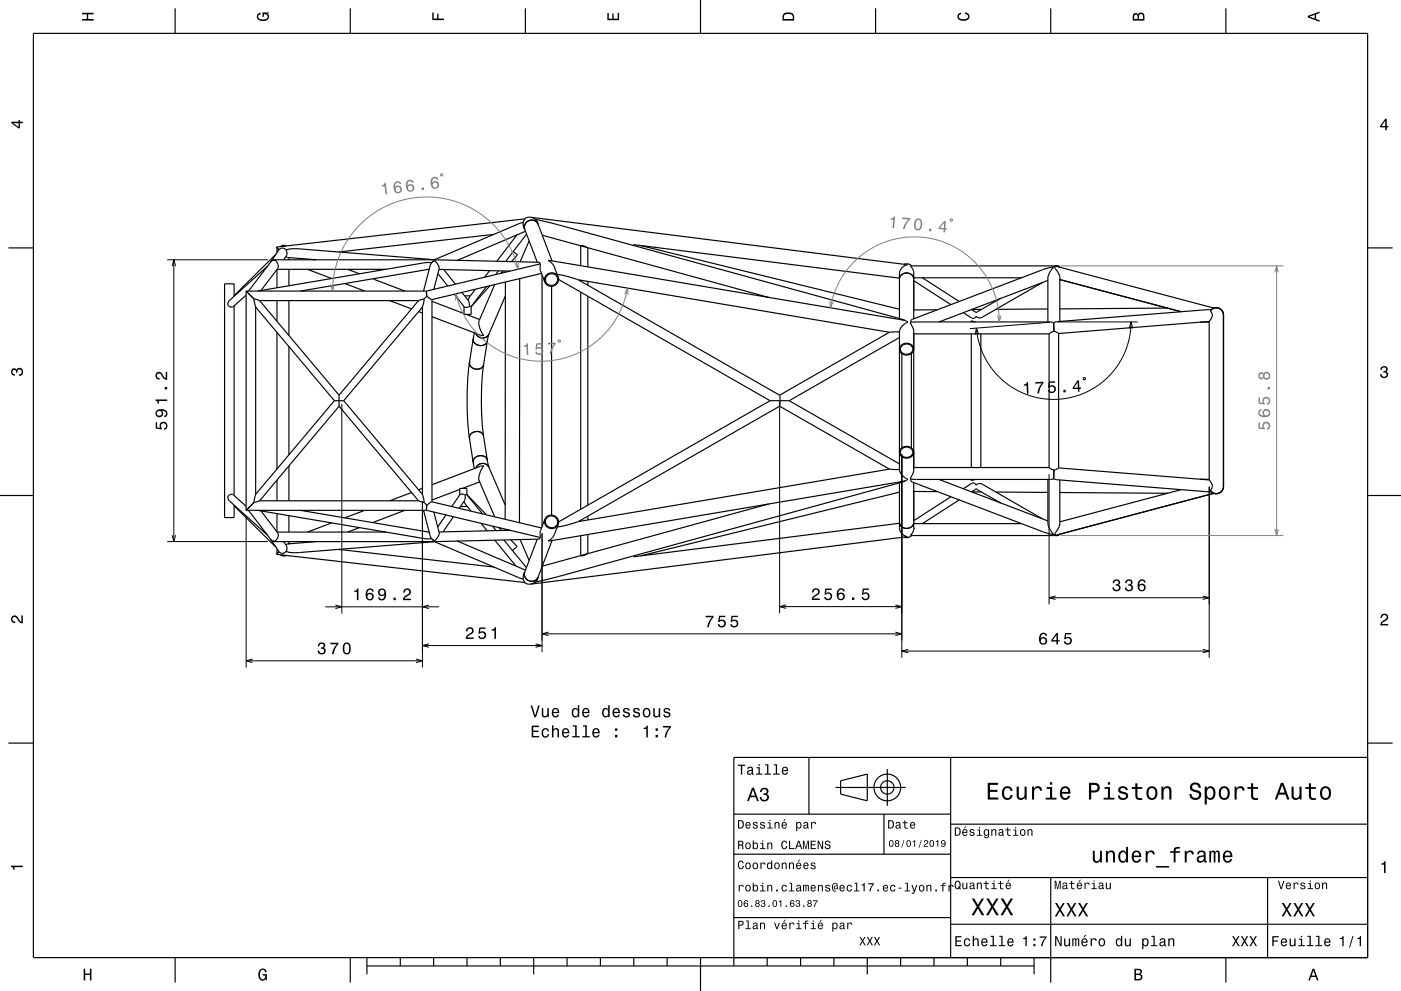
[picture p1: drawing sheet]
<svg xmlns="http://www.w3.org/2000/svg" width="420mm" height="297mm" viewBox="0 0 420 297" stroke-linecap="round" stroke-linejoin="round" font-family="sans-serif">
<g fill="none" stroke="#000" stroke-width=".3">
<path d="M50.1 77.9h30.3M314.8 96.6l-24.1 1.9M317 96.5h24.1M102.5 121.1v62.8M233.7 120.4v63.4M270.4 136.2v60.9M73.8 154.9v45.1M126.6 150.2v49.8M162.5 159.8v35.7M314.5 142.1v39M362.5 145.8v51.3M50.1 162.3h30.3"/>
<path d="M314.5 179.1h48M316.4 178.6l-1.9 .5 1.9 .6M360.6 178.6l1.9 .5-1.9 .6M73.8 198h52.8M75.7 197.5l-1.9 .5 1.9 .6M124.7 197.5l1.9 .5-1.9 .6M126.6 193.5h35.9M128.6 193l-2 .5 2 .5M160.6 193l1.9 .5-1.9 .5M162.5 190h107.9M164.4 189.4l-1.9 .6 1.9 .5M233.7 181.8h36.7"/>
<path d="M235.7 181.3l-2 .5 2 .5M268.4 189.4l2 .6-2 .5M268.4 181.3l2 .5-2 .5M270.4 195.1h92.1M272.3 194.6l-1.9 .5 1.9 .6M360.6 194.6l1.9 .5-1.9 .6"/>
</g>
<path d="M317.9 79.7h66.8M317.9 160.5h66.8" fill="none" stroke="#808080" stroke-width=".3"/>
<g fill="none" stroke="#000" stroke-width=".35">
<path d="M10 10h400v277h-400zM52.5 2.5v7.5M105 2.5v7.5M157.5 2.5v7.5M210 0v10M262.5 2.5v7.5M315 2.5v7.5M367.5 2.5v7.5M2.5 74.3h7.5M80.1 79.8l-11.2 10.2a1.1 1.1 0 0 0-.5 1.5 1.1 1.1 0 0 0 1.5 .4l3.9-3.5M81.2 78.4l-6.7 8.8M81.2 78.4h.1"/>
<path d="M82.6 77.9h-.7l-.7 .5M82.6 77.9l-.2 .1a2.04 2.04 0 0 1 .8 2.5l-5 6.6M82.6 77.9l-.8 .1-.6 .4M82.7 76.2l-12.5 12.4M83 74.1l.6 .8M83 74.1v1.6M83.1 74l-.1 .1M83.1 74l.5 .9M83.6 74.9a1.3 1.3 0 0 1 2.2 .1M83.6 74.9l-2.4 3.6M85.3 73.8l-.8 .1M85.6 73.6l.2 .1"/>
<path d="M85.6 73.6h-.8l-.8 .3M85.7 76.9l.6 .3 8.5 .7M85.8 75a7.8 7.8 0 0 1 4-.4l40.5 3.2M85.8 75a1.63 1.63 0 0 1 0 1.7l-.8 1.2M86.4 77.2h.2M86.6 77.2v.7M86.7 77.2h-.1M129.3 78.8a.79 .79 0 0 1 .7-.6 .79 .79 0 0 1 .8 .4l.6 .9 .3 .9-1.6 6.3M129.3 78.8l-.8-.1-1.5 .1-49.8 8.4M129.3 78.8l-2.3 8.4M130.2 77.9h-47.8h.2M130.2 77.9l31.4 .7"/>
<path d="M130.3 77.8l-.1 .1M148.1 70.2l-46.5 5.3M153.9 75.4l1.2 1-1.8 2M154.7 70.5l-.3 .6M155 70.4l-6.1 7.9M156.8 66.7l.5-1.1-74.2 8.4M156.8 66.7l.1 1.1 .4 .9M156.8 66.7l-1.3 .4-25.2 10.7M157.3 68.7v.1M157.3 68.8l3.8 9.8M157.5 69.3l-20.5 8.8M157.9 70.2l-6.3 8.2"/>
<path d="M158.6 72.2l-2.7 6.3M159 65.1a2.88 2.88 0 0 1 2.3 2.1M159 65.1h.1M159 65.1l-.9 .1-.9 .4M159 65.1l113 14.3a2.84 2.84 0 0 0-2.4 2.6v13.5M160.4 65.7l.8 1.2M160.4 65.7l6.9 1.7 104.1 28.7-107.1-18 1 .6 .7 .9 1.3 3.4M160.4 65.7l.9 1.4M161.3 67.2a2.15 2.15 0 0 0-2.7-1.1 2.15 2.15 0 0 0-1.3 2.7M161.3 67.2h.1M161.3 67.2l4.2 11M161.6 78.6h.1"/>
<path d="M161.6 78.6l.2 .5M161.8 79.1l-33.9 8.2M161.8 79.1l.2 1.8 1.3 3.6M162.6 70.5l67.9 18.6M176.1 74.2l-1.2-.6-.8 .1v5.9M176.2 74.3v5.7M189.9 73.3l79.7 10.1M192.1 73.6l77.5 19.1M271 79.2l1.2-.1 1.1 .6M315.9 79.9l-3.3 .9-39.1 14.9-.4 .4v.5M315.9 79.9v.1M315.9 80a6.2 6.2 0 0 0-1.8 3.3v13.2"/>
<path d="M316.9 79.7l.7 .4-.6-.4-1.1 .3M316.9 79.7l-1 .3M316.9 79.7h-43.9l.9 1.8v14M410 74.3h7.5M70.2 88.8v-3.7h-2.9v70h2.9v-3.7M70.2 91.7v56.8M73.8 87.2l54.1 .1M73.8 87.2v65.7M73.8 87.2l2.4 2.4M76.2 89.6l.4 2.4M76.2 89.6l1.6 .5M76.6 92v56.2"/>
<path d="M76.6 92l23.6 28.1M77.8 90.1h47.7M77.8 90.1l23.8 28.3M83 90.1v6.2M83 99.6v41M86.6 80.7v4.9M86.6 90.1v10.4M92.2 80.7l7.2 2.8M103.4 85l5.9 2.2M104.3 80.7l3.5 1.4M112 83.7l9.4 3.6M115.7 80.7l-32.7 .1v5.4"/>
<path d="M116.8 90.1l6.6 2.5M125.5 90.1l-23.9 28.3M125.5 93.4l1.1 .4M126.6 92v56.2M126.6 92l-23.6 28.1M127.1 89.6l-1.6 .5M127.1 89.6l-.5 2.4M127.9 87.3v1.5M127.9 88.8l1.6 1M127.9 88.8l-.8 .8M128.5 80.7h.2l-38.6 6.5M129.4 90.3l9.7 3.7"/>
<path d="M129.5 94.9l14.5 5.5 1 .1M129.5 89.8v60.6M131.3 82l2.9 3.7M131.6 80.7l21.3 .6M133 80.8l3.5 4.4M136.2 88.2l3.1 3.8 .7 .1 .8-.3M138.5 87.6l2 2.6M139.3 88.7h1.7M139.6 94.2l4.2 1.6M140.4 90.1l.2 .4a1.28 1.28 0 0 0 .6 1.4M141.2 91.9v2.3h-2.1v-2.3M142.2 99.7l-.4 1.9"/>
<path d="M142.5 86.7l-1.6 2.1-.6 1.2M142.6 99.9a2.16 2.16 0 0 0 1.9 1.4 2.16 2.16 0 0 0 2.1-1.2 2.16 2.16 0 0 1-2.1 1.2 2.16 2.16 0 0 1-1.9-1.4zM145.8 85.9l-4.6 6M146.8 81.1l-1.5 2M146.9 85.6l-5.7 6.3M148.3 85.3l-4.7 10.8a5.8 5.8 0 0 0 1.4 4.4M149.4 81.2l-.8 1.1M150.8 81.2l-.6 .7M151.5 88.7l-4.9 11.4M151.5 84.5l-.1 71.1M151.5 81.2v.4M155.8 83.5l-.1 73.2"/>
<path d="M162.3 81.9l-32.8 7.9M162.5 82.4v75.4M165.4 85.8v68.6M167.1 82.3l2.8 .5 3.5 1.1M167.3 83a2.15 2.15 0 0 0-2.7-1.1 2.15 2.15 0 0 0-1.3 2.7M167.3 83a2.15 2.15 0 0 1-1.2 2.7 2.15 2.15 0 0 1-2.8-1.1M167.5 83.8l63.4 36.3M173.4 83.9l60.3 34.5 .1 1.7-.1 1.6-60.3 34.6M173.4 83.9l93.2 15.7M174.1 84v.3M174.1 87.6v65M176.2 84.3v1.2"/>
<path d="M176.2 88.8v62.6M266.6 99.6h.1M266.6 99.6l-32.9 18.8M269.6 83.6a2.18 2.18 0 0 1 2.2-1.8 2.18 2.18 0 0 1 2.1 1.8M269.6 99.5l-3 .1M271.4 96.1l.8 .4a4.1 4.1 0 0 0-2.6 2.9v41.4a4 4 0 0 0 2.6 2.9l-.8 .4M273.1 96.6l-.1 .4 .9 2.3v41.6l-.9 2.3 .1 .4M273.1 96.6l41.9-.1 .9 .2M273.9 83.2h32.3M273.9 84.1l11.2 7.2M276.5 83.2l11.1 7.2M280.8 92.8l-6.9 .1"/>
<path d="M291.2 96.5v-.4l1.2 .4M294.2 92.7l-2.9 .1M300 89.4l-7.3 4.4-1.4-1M312.5 84.7l-17.9 10.3-.9 .3-.7-.2a.32 .32 0 0 0-.3-.2 .32 .32 0 0 0-.3 .3l-.5 .2-.5-.1-2.6-1.6M314.1 92.6l-15.5 .1M314.1 84.1l-32.6 12.4M315.9 96.7l.1 2.6M316 99.3l-1.5 .8M316 99.3l1.4 .6M317.4 99.9v40.3M317.7 83.8l36.4 9.6M350 92.3l-32.3 .3"/>
<path d="M362.5 96.3v47.5M362.5 96.5l-2.7 .1M362.5 96.3l-45.1 3.6M363.2 92.8l-46.4 3.6-.9 .3M363.5 92.2h1.3a2.14 2.14 0 0 1 2 2.2M364 92.3l-47.6-12.5a1.69 1.69 0 0 0 .7 1.7l.6 1.6v13.2M366.8 94.4a2.14 2.14 0 0 0-1.5-2.1 2.14 2.14 0 0 0-2.4 .9 2.02 2.02 0 0 1-.4 3.1M366.8 94.4v51.4M86.6 103.9v32.4M101.6 118.4v3.4M140.7 108.7a2.22 2.22 0 0 0 1.9 1.9 2.22 2.22 0 0 0 2.4-1.3M140.7 108.7a92.3 92.3 0 0 0 0 22.6 2.23 2.23 0 0 1 1.9-2 2.23 2.23 0 0 1 2.4 1.3"/>
<path d="M141.8 101.6a2.22 2.22 0 0 0 1.9 1.9 2.22 2.22 0 0 0 2.4-1.2M141.8 101.6l-1.1 7.1M145 109.3a88.4 88.4 0 0 0 0 21.3M146.1 102.3l-1.1 7M146.6 100.1l-.5 2.2M269.6 101.1l-33 19M270.1 103.5a2.09 2.09 0 0 1 2.6-.5 2.09 2.09 0 0 1 1.1 2.3 2.16 2.16 0 0 1-2.5 1.1 2.16 2.16 0 0 1-1.6-2.2zM270.4 106v28.2M270.4 103.6a1.76 1.76 0 0 1 2.3-.4 1.76 1.76 0 0 1 .6 2.3 1.77 1.77 0 0 1-2.3 .6 1.77 1.77 0 0 1-.8-2.3zM273.2 106v28.2M273.9 100.1h40.6M291.2 100.1v40"/>
<path d="M294 100.1v40M314.5 100.1v40M86.6 139.6v10.5M100.2 120.1h2.8M100.2 120.1l-23.6 28.1M101.6 121.8l-23.8 28.3M101.6 121.8l23.9 28.3M103 120.1l23.6 28.1M141.8 138.5l.4 1.9M143.1 139.6a2.14 2.14 0 0 1 3.5 .5 2.16 2.16 0 0 0-2-1.2 2.16 2.16 0 0 0-2 1.4zM145 130.6a2.23 2.23 0 0 0-2.4-1.3 2.23 2.23 0 0 0-1.9 2l1.1 7.2M145 130.6l1.1 7.3"/>
<path d="M146.1 137.9a2.22 2.22 0 0 0-2.4-1.3 2.22 2.22 0 0 0-1.9 1.9M146.1 137.9l.5 2.2M230.9 120.1h5.7M230.9 120.1l-63.4 36.3M233.5 121.6l33.1 19M236.6 120.1l33 18.9M270.1 134.5a2.12 2.12 0 0 1 2.5-.6 2.12 2.12 0 0 1 1.2 2.2 2.14 2.14 0 0 1-2.5 1.2 2.14 2.14 0 0 1-1.6-2.3zM270.4 134.5a1.78 1.78 0 0 1 2.2-.4 1.78 1.78 0 0 1 .8 2.2 1.81 1.81 0 0 1-2.3 .7 1.81 1.81 0 0 1-1-2.1zM0 148.5h10M70.2 151.6l12.5 12.4M73.8 151.7l-3.9-3.4a1.1 1.1 0 0 0-1.5 .4 1.1 1.1 0 0 0 .5 1.5l11.2 10.1M74.5 152.9l6.7 8.9"/>
<path d="M76.2 150.6l-2.4 2.3M76.6 148.2l-.4 2.4M77.2 152.9l49.8 8.5 2.3-.1M77.8 150.1l-1.6 .5M77.8 150.1h47.7M78.2 153.1l5 6.6a2.04 2.04 0 0 1-.8 2.5l.2 .1M83 143.9v6.2M83 153.9v5.5M83.1 159.5h32.6M86.6 154.5v5M90.1 153l38.6 6.5h-.2M99.4 156.7l-7.2 2.8"/>
<path d="M107.8 158.1l-3.5 1.3M109.3 153l-5.9 2.2M121.4 152.9l-9.7 3.7M123.4 147.6l-6.6 2.5M125.5 150.1l1.6 .5M126.6 148.2l.5 2.4M126.6 146.4l-1.1 .4M127 152.9l2.3 8.4M127.1 150.6l.8 .8M127.9 152.9l33.9 8.2M127.9 152.9h-54.1M127.9 151.4v1.5"/>
<path d="M129.5 150.4l-1.6 1M129.5 150.4l32.8 7.8M130.1 153.5l1.6 6.2a3.4 3.4 0 0 1-1.5 2.4l-.9-.8M133.7 154.3l-2.5 3.7M135.9 154.9l-3.1 4.5M137.8 146.7l-8.3 3.2M139.1 150.3l2.1 2.9M139.5 148.3l-.2 1.7-1.6 2.3M139.5 148.3l-.9-.2-.7 .1-2.5 3.6M140 148.3h-.5M140 148.3l4.7 5.7M140 148.2l5.8 6.1"/>
<path d="M140 148.3v-1.9h-2.2v1.9M140 151.7l-2 .1M143.6 143.9l4.7 11M143.6 144a5.7 5.7 0 0 1 1.4-4.4l-1 .2-14.5 5.5M143.8 144.4l-5.2 2M144.2 156.8l1.8 2.3M146.6 140.1l4.8 11.2M147.6 157.7l1.1 1.3M149.6 158.1l.8 .9M149.7 158.2l.1 .2M151.4 158.6v.4M152.9 158.9l-21.3 .5"/>
<path d="M163.3 155.6a2.15 2.15 0 0 1 2.8-1.1 2.15 2.15 0 0 1 1.2 2.7M163.3 155.6a2.15 2.15 0 0 0 1.3 2.7 2.15 2.15 0 0 0 2.7-1.1M163.3 155.6l-1.3 3.7-.2 1.8M167.3 157.2l-1.4 3.5-.6 .8-1 .6 107.1-18-104.1 28.7-6.9 1.7M173.4 156.3l-4.1 1.2-2.2 .4M174.1 155.9v.3M176.2 154.7v1.1M230.5 151l-67.9 18.7M266.6 140.6l3 .1M266.6 140.6l-93.2 15.7M269.6 156.6a2.18 2.18 0 0 0 2.2 1.8 2.18 2.18 0 0 0 2.1-1.8M269.6 144.7v13.5a2.84 2.84 0 0 0 2.4 2.6l-113 14.3"/>
<path d="M269.6 156.8l-79.7 10.1M269.6 147.5l-77.5 19.1M273.1 143.6v.5l.4 .4 39.1 14.8 3.3 .9M273.9 158.4l-.2 1-.7 1.1h43.9M273.9 144.6v13.8M273.9 147.3h6.9M273.9 156.9h32.3M273.9 140.1h40.6M281.5 143.7l32.6 12.4M285.1 148.9l-11.2 7.2M287.6 149.8l-11.1 7.1M288.8 146.5l2.7-1.7 .7 .1 .5 .5 .7-.5 .8 .1 18.3 10.5"/>
<path d="M291.2 143.7v.3l1.2-.3M291.3 147.4l1.4-1 7.3 4.4M291.3 147.4h2.9M298.6 147.5l15.5 .1M314.1 143.7v13.2a6.1 6.1 0 0 0 1.8 3.3M314.5 140.1a1.88 1.88 0 0 0 2.9 .1M315.9 143.5l-.9 .2-41.9-.1M315.9 143.5h.1M315.9 143.5l.9 .3 46.4 3.6M316 140.8l-.1 2.7M317.4 140.2l45.1 3.6M317.7 143.8v13.2a5 5 0 0 1-1.5 2.8l.2 .5h.5l47.1-12.5"/>
<path d="M317.7 147.6l32.5 .2M354.1 146.8l-36.4 9.6M359.8 143.6h2.7M362.5 143.8a2.04 2.04 0 0 1 .4 3.2M362.9 147l.3 .4M363.2 147.4l.8 .4M363.6 147.9h1M364 147.8l.6 .1M366.8 145.8a2.14 2.14 0 0 1-1.5 2.1 2.14 2.14 0 0 1-2.4-.9M366.8 145.8v.1a2.14 2.14 0 0 1-2.2 2M410 148.5h10M81.2 161.7l2.4 3.6"/>
<path d="M81.2 161.8l.6 .4 .8 .1M82.6 162.3h-.2h47.8M83 166.1l.1 .1M83 164.5v1.6M83.1 166.2l74.2 8.4-.5-1.1M83.6 165.3l-.5 .9M83.6 165.3l-.6 .8M84 166.3l.8 .3h.8M84.5 166.3l.8 .1M85 162.3l.8 1.2a1.64 1.64 0 0 1 0 1.7M85.6 166.6l.2-.1zM85.8 165.2a1.3 1.3 0 0 1-2.2 .1"/>
<path d="M86.6 163h-.2M86.6 163h.1M86.6 162.3v.7M94.8 162.3l-8.5 .7-.6 .3M101.6 164.7l46.5 5.2M130.2 162.3h.1M130.3 162.3l25.2 10.8 1.3 .4M130.3 162.3l-40.7 3.3a7.6 7.6 0 0 1-3.8-.4M137 162.1l20.5 8.8M148.3 161.9l6.4 7.8M151 161.8l6.8 8.3M153.1 161.8l1.9 1.9-1.4 1.3"/>
<path d="M155.9 161.7l2.7 6.3M157.2 174.6l.9 .4 .9 .1M157.3 171.5l-.4 .9-.1 1.1M157.3 171.4a2.15 2.15 0 0 0 1.3 2.7 2.15 2.15 0 0 0 2.7-1.1M157.3 171.4a2.15 2.15 0 0 0 1.3 2.7 2.15 2.15 0 0 0 2.7-1.2M157.3 171.4v.1M159 175.1h.1M161.1 161.6l-3.8 9.8M161.2 173.3l-.8 1.2M161.3 173.1l-.9 1.4M161.3 173a2.88 2.88 0 0 1-2.3 2.1M161.3 172.9v.1"/>
<path d="M161.6 161.6l-31.4 .7M161.6 161.6h.1M161.8 161.1l-.2 .5M165.5 162l-4.2 10.9M174.1 160.5v6h.8l1.2-.6M176.2 160.2v5.7M273.3 160.5l-1 .6-1.3-.1M315.9 160.2l1 .3M315.9 160.2h.1M315.9 160.2l1 .3 .7-.4-.7 .4M317.4 160.2h.1M2.5 222.7h7.5"/>
<path d="M242.5 227v17M250.5 236h21M252 234l8-2v8l-8-2zM266 230.5v11M285 227v60M410 222.7h7.5M410 227h-190v62.5M220 244h65M220 256h65M265 244v12M285 247h125M220 275h65"/>
<path d="M285 277h125M285 263h125M315 263v31.5M380 263v24M52.5 287v7.5M105 287v7.5M110 289.5h200M110 287v5M120 287v2.5M130 287v2.5M140 287v2.5M150 287v2.5"/>
<path d="M160 287v5M170 287v2.5M180 287v2.5M190 287v2.5M200 287v2.5M210 287v10M230 287v2.5M240 287v2.5M250 287v2.5M260 287v5M270 287v2.5M280 287v2.5"/>
<path d="M290 287v2.5M300 287v2.5M310 287v5M367.5 287v7.5"/>
<circle cx="165.3" cy="83.8" r="1.8"/>
<circle cx="165.3" cy="156.4" r="1.8"/>
<circle cx="266" cy="236" r="4"/>
<circle cx="266" cy="236" r="2"/>
</g>
<g fill="#000">
<path d="M24.6 3.8h3.5v.5h-1.7v1.4h1.7v.5h-3.5v-.5h1.4v-1.4h-1.4z" fill-rule="evenodd"/>
<path d="M77.3 4.2l.8-.4v.5l-.3 .1a.68 .68 0 0 0-.4 .6 .68 .68 0 0 0 .4 .6 1.68 1.68 0 0 0 2.4-.6 .93 .93 0 0 0-1.1-.8v.8h-.4v-1.3h1.9v.3l-.5 .1 .4 .4a1.19 1.19 0 0 1-.9 1.7 1.9 1.9 0 0 1-2.6-1.3z" fill-rule="evenodd"/>
<path d="M129.6 3.8h.4v1.8h1.1v-1.5h.4v1.5h1.6v.4h-3.5z" fill-rule="evenodd"/>
<path d="M182.1 3.9h.4v1.7h1.1v-1.6h.4v1.6h1.2v-1.8h.4v2.3h-3.5z" fill-rule="evenodd"/>
<path d="M235 4a2.21 2.21 0 0 0-.4 2.2h3.5v-1.2a1.92 1.92 0 0 0-3.1-1zM235.3 4.4l.4-.2a1.45 1.45 0 0 1 2 .8v.7h-2.7l.1-1z" fill-rule="evenodd"/>
<path d="M287.3 4.2l.8-.4v.4l-.3 .1a.66 .66 0 0 0-.4 .6 .66 .66 0 0 0 .4 .6 1.69 1.69 0 0 0 2.5-.5 .9 .9 0 0 0-1-.8v-.5a1.24 1.24 0 0 1 1.4 1.1 1.24 1.24 0 0 1-1.1 1.4 1.93 1.93 0 0 1-2.6-1.2z" fill-rule="evenodd"/>
<path d="M339.8 4.2l-.2 2h3.5v-1.4a.98 .98 0 0 0-.7-1 .98 .98 0 0 0-1.2 .6 .84 .84 0 0 0-1.4-.2zM340.1 4.5l.4-.1 .4 .1 .1 1.2h-1zM341.6 4.4l.4-.2a.58 .58 0 0 1 .7 .7v.8h-1.2z" fill-rule="evenodd"/>
<path d="M392.1 4.7v.6l3.5 1.2v-.4l-1-.4v-1.4l1-.4v-.4zM392.6 5l1.5-.5v1z" fill-rule="evenodd"/>
<path d="M3.4 36.5v.4l2.1 1.6h.5v-1.6h.8v-.4h-.8v-.5h-.4v.5zM4 36.9h1.6v1.1z" fill-rule="evenodd"/>
<path d="M415.3 35.6l-1.6 2.1v.5h1.6v.8h.4v-.8h.5v-.4h-.5v-2.2zM415.3 36.2v1.6h-1.1z" fill-rule="evenodd"/>
<path d="M3.6 110.6a.86 .86 0 0 1 1.4 .2 1.12 1.12 0 0 1 1.5-.4 1.12 1.12 0 0 1 .3 1.6l-.5 .6-.6 .1v-.5a.72 .72 0 0 0 .9-.6 .72 .72 0 0 0-.8-.8 .72 .72 0 0 0-.6 .9h-.4a.62 .62 0 0 0-.4-.8 .62 .62 0 0 0-.8 .5 .62 .62 0 0 0 .5 .7h.4l-.1 .5a1.17 1.17 0 0 1-1-.7 1.17 1.17 0 0 1 .2-1.3z" fill-rule="evenodd"/>
<path d="M414.1 110a1.01 1.01 0 0 1 1.5-.2 1.01 1.01 0 0 1 0 1.6 1.12 1.12 0 0 1 .4 1.5 1.12 1.12 0 0 1-1.6 .3l-.6-.5-.1-.6h.5a.72 .72 0 0 0 .7 .9 .72 .72 0 0 0 .7-.8 .72 .72 0 0 0-.9-.6v-.4a.62 .62 0 0 0 .8-.4 .62 .62 0 0 0-.5-.8 .62 .62 0 0 0-.7 .5v.4h-.5z" fill-rule="evenodd"/>
<path d="M243.7 176.6l-.3 1h.5a.71 .71 0 0 1 .5-.9 .71 .71 0 0 1 .8 .5 .71 .71 0 0 1-.4 .9l-.3 .1a1.63 1.63 0 0 0-1.2 1.6h2.4v-.4h-1.9l.9-.8a1.17 1.17 0 0 0 .9-1.7 1.17 1.17 0 0 0-1.9-.3zM247.4 176.4l-.2 1.8h.4a.8 .8 0 0 1 1.2-.2 .8 .8 0 0 1-.1 1.3 .8 .8 0 0 1-1.2-.4h-.4a1.21 1.21 0 0 0 1.5 1 1.21 1.21 0 0 0 .8-1.6 1.21 1.21 0 0 0-1.8-.6l.2-.9h1.5v-.4zM251.4 176.6a2.39 2.39 0 0 0 .1 3.2 1.16 1.16 0 0 0 1.6-.3 1.16 1.16 0 0 0-.2-1.6 1.16 1.16 0 0 0-1.6 .1 1.02 1.02 0 0 1 .9-1.3l.4 .1 .2 .4h.5a1.12 1.12 0 0 0-.8-.9 1.12 1.12 0 0 0-1.1 .3zM251.3 178.8a.75 .75 0 0 1 1.5 0 .75 .75 0 0 1-1.5 0zM255.4 179.1v.7h.7v-.7zM258.6 176.4l-.2 1.8h.4a.8 .8 0 0 1 1.2-.2 .8 .8 0 0 1-.1 1.3 .8 .8 0 0 1-1.2-.4h-.4a1.21 1.21 0 0 0 1.5 1 1.21 1.21 0 0 0 .8-1.6 1.21 1.21 0 0 0-1.8-.6l.2-.9h1.5v-.4z" fill-rule="evenodd"/>
<path d="M333.9 173.9l-.3 .9h.4a.62 .62 0 0 1 .4-.8 .62 .62 0 0 1 .8 .3 .62 .62 0 0 1-.3 .8h-.4v.4a.74 .74 0 0 1 .9 .6 .74 .74 0 0 1-.8 .9 .74 .74 0 0 1-.6-1h-.5a1.18 1.18 0 0 0 1.5 1.2 1.18 1.18 0 0 0 .6-1.8l-.2-.1a1.01 1.01 0 0 0 0-1.6 1.01 1.01 0 0 0-1.5 .2zM337.6 173.9l-.3 .9h.5a.62 .62 0 0 1 .3-.8 .62 .62 0 0 1 .8 .3 .62 .62 0 0 1-.2 .8h-.5v.4a.74 .74 0 0 1 1 .6 .74 .74 0 0 1-.8 .9 .74 .74 0 0 1-.7-1h-.5a1.18 1.18 0 0 0 1.5 1.2 1.18 1.18 0 0 0 .6-1.8l-.2-.1a1.01 1.01 0 0 0 0-1.6 1.01 1.01 0 0 0-1.5 .2zM341.6 173.9a2.4 2.4 0 0 0 .1 3.2 1.16 1.16 0 0 0 1.6-.3 1.16 1.16 0 0 0-.2-1.5 1.16 1.16 0 0 0-1.6 0 1.03 1.03 0 0 1 .8-1.3l.5 .2 .2 .4h.5a1.12 1.12 0 0 0-.8-.9 1.12 1.12 0 0 0-1.1 .2zM341.5 176.1a.75 .75 0 0 1 1.5 0 .75 .75 0 0 1-1.5 0z" fill-rule="evenodd"/>
<path d="M3.6 184.7a1.22 1.22 0 0 1 2 .8l.8 .8v-1.9h.4v2.4a2.76 2.76 0 0 1-2-1.8 .69 .69 0 0 0-1.1 .5 .69 .69 0 0 0 .9 .8v.4a1.19 1.19 0 0 1-1.2-.6 1.19 1.19 0 0 1 .2-1.4z" fill-rule="evenodd"/>
<path d="M95.6 192.8l-.3 .9h.4a.62 .62 0 0 1 .4-.8 .62 .62 0 0 1 .8 .3 .62 .62 0 0 1-.2 .8h-.5v.4a.72 .72 0 0 1 .9 .5 .72 .72 0 0 1-.5 .9 .72 .72 0 0 1-.9-.5v-.4h-.5a1.18 1.18 0 0 0 1.5 1.2 1.18 1.18 0 0 0 .6-1.8l-.2-.1a1.01 1.01 0 0 0 0-1.6 1.01 1.01 0 0 0-1.5 .2zM99 192.6v.5h2a5.2 5.2 0 0 0-1.5 2.9h.5a5.3 5.3 0 0 1 1.4-3v-.4zM103 193a2.02 2.02 0 0 0 1 3.2 2.03 2.03 0 0 0 .8-3.2 1.11 1.11 0 0 0-1.8 0zM103.6 193h.7a2.37 2.37 0 0 1 0 2.7h-.7a2.38 2.38 0 0 1 0-2.7z" fill-rule="evenodd"/>
<path d="M140 188.3l-.3 .9h.4a.7 .7 0 0 1 .6-.8 .7 .7 0 0 1 .8 .5 .7 .7 0 0 1-.5 .8l-.3 .2a1.63 1.63 0 0 0-1.1 1.6h2.4v-.5h-1.9l.9-.8a1.17 1.17 0 0 0 .9-1.6 1.17 1.17 0 0 0-1.9-.3zM143.7 188.1l-.3 1.8h.4a.8 .8 0 0 1 1.3-.2 .8 .8 0 0 1-.1 1.2 .8 .8 0 0 1-1.2-.3h-.5a1.21 1.21 0 0 0 1.5 1 1.21 1.21 0 0 0 .8-1.6 1.21 1.21 0 0 0-1.7-.6l.1-.9h1.6v-.4zM147.4 188.6v.4h.8v2.5h.5v-3.6h-.4a.77 .77 0 0 1-.9 .7z" fill-rule="evenodd"/>
<path d="M211.5 184.5v.5h1.9a5.2 5.2 0 0 0-1.4 3h.5a5.3 5.3 0 0 1 1.4-3v-.5zM215.6 184.5l-.3 1.9h.4a.8 .8 0 0 1 1.2-.2 .8 .8 0 0 1 0 1.2 .8 .8 0 0 1-1.3-.4h-.4a1.21 1.21 0 0 0 1.5 1.1 1.21 1.21 0 0 0 .8-1.6 1.21 1.21 0 0 0-1.7-.6l.1-.9h1.5v-.5zM219.3 184.5l-.3 1.9h.4a.8 .8 0 0 1 1.3-.2 .8 .8 0 0 1-.1 1.2 .8 .8 0 0 1-1.2-.4h-.5a1.21 1.21 0 0 0 1.5 1.1 1.21 1.21 0 0 0 .8-1.6 1.21 1.21 0 0 0-1.7-.6l.1-.9h1.6v-.5z" fill-rule="evenodd"/>
<path d="M312 189.9a2.41 2.41 0 0 0 .2 3.2 1.16 1.16 0 0 0 1.5-.3 1.16 1.16 0 0 0-.2-1.6 1.16 1.16 0 0 0-1.5 .1 1.02 1.02 0 0 1 .8-1.3l.4 .2 .2 .4h.5a1.12 1.12 0 0 0-.7-1 1.12 1.12 0 0 0-1.2 .3zM312 192.1a.75 .75 0 0 1 1.4 0 .75 .75 0 0 1-1.4 0zM316.7 189.7l-1.5 2.1v.5h1.5v.8h.5v-.8h.5v-.4h-.5v-2.2zM316.7 190.3v1.6h-1.1zM319.3 189.7l-.3 1.9h.4a.8 .8 0 0 1 1.3-.3 .8 .8 0 0 1-.1 1.3 .8 .8 0 0 1-1.2-.4h-.5a1.21 1.21 0 0 0 1.5 1.1 1.21 1.21 0 0 0 .8-1.7 1.21 1.21 0 0 0-1.7-.5l.1-1h1.6v-.4z" fill-rule="evenodd"/>
<path d="M414.2 184.2a1.18 1.18 0 0 1 1.9 .3 1.18 1.18 0 0 1-1 1.7l-.8 .8h1.9v.4h-2.4a2.76 2.76 0 0 1 1.8-2 .69 .69 0 0 0-.5-1.1 .69 .69 0 0 0-.8 .9h-.4z" fill-rule="evenodd"/>
<path d="M221.2 229.2v.3h.9v2.7h.4v-2.7h.9v-.3zM224.3 230l-.3 .5h.4a.47 .47 0 0 1 .5-.4 .47 .47 0 0 1 .4 .6l-.2 .1a.78 .78 0 0 0-1.1 .4 .78 .78 0 0 0 .6 1l.8-.3 .1 .2 .5 .1v-.3l-.3-.1v-1.3a.87 .87 0 0 0-.6-.7 .87 .87 0 0 0-.8 .2zM224.4 231.3l.9-.3v.4a.51 .51 0 0 1-.5 .5 .51 .51 0 0 1-.5-.5zM226.8 229.9v.3h.6v1.6h-.8v.4h2v-.4h-.8v-1.9zM227.4 229.1v.4h.4v-.4zM229.4 229.1v.3h.6v2.4h-.8v.4h1.9v-.4h-.8v-2.7zM232 229.1v.3h.6v2.4h-.8v.4h1.9v-.4h-.7v-2.7zM234.6 230.1a1.24 1.24 0 0 0-.2 1.4 1.24 1.24 0 0 0 1.2 .7l.6-.7h-.3l-.6 .4a.64 .64 0 0 1-.5-.8h1.5v-.2a.96 .96 0 0 0-.5-1 .96 .96 0 0 0-1.2 .2zM234.9 230.3l.7-.2 .3 .7h-1.1z" fill-rule="evenodd"/>
<path d="M296.1 234.6v5h3.2v-.6h-2.5v-1.7h2.2v-.6h-2.2v-1.5h2.4v-.6zM300.8 236.2a2.18 2.18 0 0 0 1.2 3.6 1.51 1.51 0 0 0 1.6-1.6h-.6a.95 .95 0 0 1-.9 1 .95 .95 0 0 1-1-.9 1.6 1.6 0 0 1 .9-2.1 .86 .86 0 0 1 .9 .8h.7a1.56 1.56 0 0 0-1.1-1.3 1.56 1.56 0 0 0-1.7 .5zM304.8 235.8v2.5a1.27 1.27 0 0 0 .9 1.4 1.27 1.27 0 0 0 1.5-.7v.6h.6v-3.8h-.6v2.2a.92 .92 0 0 1-.6 1.1 .92 .92 0 0 1-1.2-.4v-2.9zM309.4 235.8v3.8h.6v-2.2a.95 .95 0 0 1 .5-1.1 .95 .95 0 0 1 1.2 .3l.1 .4h.6a1.28 1.28 0 0 0-1-1.4 1.28 1.28 0 0 0-1.4 .8v-.6zM313.8 235.9v.5h1v2.7h-1.3v.5h3.2v-.5h-1.3v-3.2zM314.8 234.4v.8h.6v-.8zM318.1 236.2a2.2 2.2 0 0 0 1.2 3.6 1.51 1.51 0 0 0 1.5-1.3h-.6l-.3 .5-.5 .2a1.08 1.08 0 0 1-1-1.3h2.5a1.66 1.66 0 0 0-.7-2 1.66 1.66 0 0 0-2.1 .3zM318.6 236.5a.94 .94 0 0 1 1.2-.2 .94 .94 0 0 1 .5 1h-1.9zM326.5 234.6v5h.6v-2.1a1.92 1.92 0 0 0 2.6-1.4 1.33 1.33 0 0 0-1.5-1.5zM327.1 235.2a1.6 1.6 0 0 1 1.8 .5 .86 .86 0 0 1 0 .9 .86 .86 0 0 1-.9 .3h-.9zM331.1 235.9v.5h1v2.7h-1.3v.5h3.3v-.5h-1.3v-3.2zM332.1 234.4v.8h.7v-.8zM335.6 235.9a1.08 1.08 0 0 0-.3 1.2 1.08 1.08 0 0 0 1 .7l1.2 .5a.91 .91 0 0 1-.8 1 .91 .91 0 0 1-1-.9h-.6a1.52 1.52 0 0 0 1.7 1.3 1.52 1.52 0 0 0 1.3-1.7l-.5-.5-1.6-.4a.76 .76 0 0 1 .6-1 .76 .76 0 0 1 .9 .7h.6a1.47 1.47 0 0 0-1-1.2 1.47 1.47 0 0 0-1.5 .3zM340.4 234.7v1.2h-1.1v.5h1.1v2.6a1.49 1.49 0 0 0 2 .7v-.5a.97 .97 0 0 1-1.4-.5v-2.3h1.4v-.5h-1.4v-1.2zM344.1 236.2a2.18 2.18 0 0 0 1.2 3.6 2.12 2.12 0 0 0 1.7-2.1 2.12 2.12 0 0 0-1.7-2.1l-.7 .2zM344.6 236.6a.96 .96 0 0 1 1-.4 .96 .96 0 0 1 .7 .8 1.59 1.59 0 0 1-1 2.2 1.67 1.67 0 0 1-.7-2.6zM348.2 235.8v3.8h.6v-2.2a.91 .91 0 0 1 .6-1.1 .91 .91 0 0 1 1.1 .5v2.8h.7v-2.5a1.27 1.27 0 0 0-.9-1.4 1.27 1.27 0 0 0-1.5 .6v-.5zM357.1 234.9a1.37 1.37 0 0 0-.3 1.5 1.37 1.37 0 0 0 1.3 .9 1.1 1.1 0 0 1 1.3 1.3 1.19 1.19 0 0 1-1.3 .5 1.19 1.19 0 0 1-.9-1.1h-.7a1.73 1.73 0 0 0 2.2 1.8 1.73 1.73 0 0 0 1-2.6l-1.1-.4a1.02 1.02 0 0 1-1.2-.9 .99 .99 0 0 1 1.1-.8 .99 .99 0 0 1 .8 1h.7a1.66 1.66 0 0 0-1-1.6 1.66 1.66 0 0 0-1.9 .4zM361.2 235.8v5.3h.6v-2.1a1.32 1.32 0 0 0 1.4 .7 1.32 1.32 0 0 0 1.1-1.1 2.15 2.15 0 0 0-1.4-3l-.6 .2-.5 .5v-.5zM362.1 236.6a.9 .9 0 0 1 .9-.4 .9 .9 0 0 1 .7 .8 1.61 1.61 0 0 1-.9 2.2 1.69 1.69 0 0 1-.7-2.6zM365.8 236.2a2.18 2.18 0 0 0 1.2 3.6 2.16 2.16 0 0 0 1.8-1.8 2.16 2.16 0 0 0-1.1-2.2h-1.4zM366.3 236.6a.96 .96 0 0 1 1-.4 .96 .96 0 0 1 .7 .8 1.59 1.59 0 0 1-1 2.2 1.67 1.67 0 0 1-.7-2.6zM370.1 235.8v3.8h.6v-2.2a.95 .95 0 0 1 .5-1.1 .95 .95 0 0 1 1.2 .3l.1 .4h.6a1.28 1.28 0 0 0-1-1.4 1.28 1.28 0 0 0-1.4 .8v-.6zM375.1 234.7v1.2h-1.1v.5h1.1v2.6a1.49 1.49 0 0 0 2 .7v-.5a.98 .98 0 0 1-1.4-.5v-2.3h1.4v-.5h-1.4v-1.2zM384 234.6l-1.8 5h.6l.6-1.5h2l.5 1.5h.7l-1.9-5zM384.4 235.3l.7 2.2h-1.5zM387.2 235.8v2.5a1.27 1.27 0 0 0 .9 1.4 1.27 1.27 0 0 0 1.5-.7v.6h.6v-3.8h-.6v2.2a.92 .92 0 0 1-.6 1.1 .92 .92 0 0 1-1.1-.4l-.1-2.9zM392.4 234.7v1.2h-1.1v.5h1.1v2.6a1.49 1.49 0 0 0 2.1 .7v-.5a.97 .97 0 0 1-1.4-.5l-.1-2.3h1.5v-.5h-1.5v-1.2zM396.1 236.2a2.18 2.18 0 0 0 1.3 3.6 2.16 2.16 0 0 0 1.7-1.8 2.16 2.16 0 0 0-1-2.2h-1.4zM396.6 236.6a.96 .96 0 0 1 1-.4 .96 .96 0 0 1 .7 .8 1.59 1.59 0 0 1-.9 2.2 1.67 1.67 0 0 1-.8-2.6z" fill-rule="evenodd"/>
<path d="M3.3 259.4h3.5v.5h-2.5v.8h-.3a.77 .77 0 0 0-.7-.9z" fill-rule="evenodd"/>
<path d="M221.3 252v2.5h.3v-1.1l.8 .1 .2 1h.4l-.5-1.3a.69 .69 0 0 0 .3-.8 .69 .69 0 0 0-.7-.4zM221.6 252.3h.4a.43 .43 0 0 1 .5 .4 .43 .43 0 0 1-.5 .4h-.4zM223.6 252.7a.98 .98 0 0 0-.1 1.4 .98 .98 0 0 0 1.4 .2 .98 .98 0 0 0 .1-1.4 .98 .98 0 0 0-1.4-.2zM223.9 252.9l.1-.1a.71 .71 0 0 1 .8 .7 .71 .71 0 0 1-.8 .7l-.2-.4zM225.7 251.9v2.6h.3v-.3a.66 .66 0 0 0 .7 .3 .66 .66 0 0 0 .5-.6 .87 .87 0 0 0 0-1.1 .87 .87 0 0 0-1.1-.1l-.1 .1v-.9zM226.1 252.9l.2-.1a.7 .7 0 0 1 .7 .7 .7 .7 0 0 1-.7 .7l-.3-.4zM228 252.6v.3h.5v1.3h-.7v.3h1.7v-.3h-.7v-1.6zM228.5 251.9v.3h.3v-.3zM230 252.5v2h.3l.1-1.4 .4-.3 .4 .2v1.5h.3v-1.3a.63 .63 0 0 0-.4-.7 .63 .63 0 0 0-.8 .3v-.3zM234.5 252.2a1.33 1.33 0 0 0-.3 1.5 1.33 1.33 0 0 0 1.3 .8l.5-1h-.3l-.4 .7a1.04 1.04 0 0 1-.8-.9 1.04 1.04 0 0 1 .6-1.1l.5 .5h.4a.85 .85 0 0 0-.6-.8 .85 .85 0 0 0-.9 .3zM236.5 252v2.5h1.6v-.3h-1.2v-2.2zM239.3 252l-1 2.5h.4l.2-.8h1l.3 .8h.3l-.9-2.5zM239.4 252.3l.4 1.1h-.8zM240.7 252v2.5h.3v-2.3l.4 2.3h.4l.4-2.3v2.3h.3v-2.5h-.4l-.5 2.2-.5-2.2zM243 252v2.5h1.6v-.3h-1.3v-.9h1.2v-.3h-1.2v-.7h1.3v-.3zM245.1 252v2.5h.3v-2.1l1 2.1h.4v-2.5h-.3v2l-1-2zM247.5 252.1l-.2 .8 1 .5a.46 .46 0 0 1 .3 .7 .46 .46 0 0 1-.7 .1l-.4-.6h-.3a.83 .83 0 0 0 1.1 1 .83 .83 0 0 0 .3-1.5l-.7-.1a.48 .48 0 0 1-.2-.7 .48 .48 0 0 1 .7-.2 .48 .48 0 0 1 .2 .6h.3a.85 .85 0 0 0-.5-.8 .85 .85 0 0 0-.9 .2z" fill-rule="evenodd"/>
<path d="M221.2 245.8v2.5h.9a1.28 1.28 0 0 0 1-1.2 1.28 1.28 0 0 0-1-1.3zM221.6 246.1a.96 .96 0 0 1 1.1 1 .96 .96 0 0 1-1.1 .9zM223.7 246.6a.98 .98 0 0 0-.2 1.3 .98 .98 0 0 0 1.3 .3l.2-.4-.9 .3-.3-.7 1.3-.1a.8 .8 0 0 0-.5-.9 .8 .8 0 0 0-.9 .2zM223.9 246.7l.6-.1 .2 .6h-.9zM225.9 246.5l-.2 .4 .1 .3 1 .4a.43 .43 0 0 1-.4 .5 .43 .43 0 0 1-.4-.4h-.3a.7 .7 0 0 0 .9 .7 .7 .7 0 0 0 .3-1.1l-.8-.3a.38 .38 0 0 1 .3-.5 .38 .38 0 0 1 .4 .4h.3l-.4-.6zM228 246.5l-.1 .4 .1 .3 1 .4a.43 .43 0 0 1-.4 .5 .43 .43 0 0 1-.5-.4h-.3a.7 .7 0 0 0 1 .7 .7 .7 0 0 0 .2-1.1l-.7-.3a.38 .38 0 0 1 .3-.5 .38 .38 0 0 1 .4 .4h.3l-.4-.6zM230.2 246.4v.3h.5v1.3h-.7v.3h1.6v-.3h-.6v-1.6zM230.7 245.7v.4h.3v-.4zM232.2 246.4v1.9h.3v-1.1a.45 .45 0 0 1 .4-.6 .45 .45 0 0 1 .5 .5v1.2h.3v-1.3a.63 .63 0 0 0-.5-.7 .63 .63 0 0 0-.7 .4v-.3zM235.2 245.5l-.4 .6 .8-.6zM234.5 246.6a.98 .98 0 0 0-.2 1.3 .98 .98 0 0 0 1.3 .3l.3-.4-1 .3-.3-.7 1.3-.1a.8 .8 0 0 0-.4-.9 .8 .8 0 0 0-1 .2zM234.8 246.7l.5-.1 .3 .6h-1zM238.7 246.4v2.7h.3v-1.1l.1 .2a.67 .67 0 0 0 .7 .1 .67 .67 0 0 0 .4-.5 .91 .91 0 0 0 0-1.1 .91 .91 0 0 0-1-.3l-.2 .3v-.3zM239.1 246.8l.2-.2a.7 .7 0 0 1 .7 .7 .7 .7 0 0 1-.7 .7l-.3-.3zM241.1 246.5l-.2 .4h.3a.39 .39 0 0 1 .4-.3 .39 .39 0 0 1 .3 .5 .73 .73 0 0 0-.9 .3 .73 .73 0 0 0 .1 .9l.9-.2 .1 .2h.4l-.2-1.4a.73 .73 0 0 0-.5-.6 .73 .73 0 0 0-.7 .2zM241.2 247.6l.8-.3v.3a.42 .42 0 0 1-.4 .5 .42 .42 0 0 1-.5-.5zM243.1 246.4v1.9h.4l.1-1.6 .5-.1 .2 .4h.4a.64 .64 0 0 0-.5-.7 .64 .64 0 0 0-.8 .4v-.3z" fill-rule="evenodd"/>
<path d="M221.4 258.2a1.33 1.33 0 0 0-.2 1.5 1.33 1.33 0 0 0 1.3 .8l.5-1h-.3l-.4 .7a1.04 1.04 0 0 1-.8-.9 1.04 1.04 0 0 1 .6-1.1l.5 .5h.4a.85 .85 0 0 0-.6-.8 .85 .85 0 0 0-1 .3zM223.6 258.7a.98 .98 0 0 0-.1 1.4 .98 .98 0 0 0 1.4 .2 .98 .98 0 0 0 .1-1.4 .98 .98 0 0 0-1.4-.2zM223.9 258.9l.1-.1a.71 .71 0 0 1 .8 .7 .71 .71 0 0 1-.8 .7l-.2-.4zM225.8 258.7a.98 .98 0 0 0-.1 1.4 .98 .98 0 0 0 1.3 .2 .98 .98 0 0 0 .2-1.4 .98 .98 0 0 0-1.4-.2zM226 258.9l.2-.1a.71 .71 0 0 1 .7 .7 .71 .71 0 0 1-.7 .7l-.3-.4zM228 258.5v2h.3l.1-1.6 .5-.1 .3 .3h.3a.64 .64 0 0 0-.5-.6 .64 .64 0 0 0-.7 .4v-.4zM230.1 258.7l-.2 .4a.91 .91 0 0 0 .1 1 .91 .91 0 0 0 1 .3l.2-.2v.3h.3v-2.6h-.3v.9l-.6-.3zM230.4 258.9l.1-.1a.7 .7 0 0 1 .7 .7 .7 .7 0 0 1-.7 .7l-.2-.4zM232.3 258.7a.98 .98 0 0 0-.1 1.4 .98 .98 0 0 0 1.3 .2 .98 .98 0 0 0 .2-1.4 .98 .98 0 0 0-1.4-.2zM232.5 258.9l.2-.1a.71 .71 0 0 1 .7 .7 .71 .71 0 0 1-.7 .7l-.3-.4zM234.4 258.5v2h.3v-1.1a.45 .45 0 0 1 .3-.7 .45 .45 0 0 1 .5 .6v1.2h.4v-1.3a.63 .63 0 0 0-.5-.7 .63 .63 0 0 0-.7 .3v-.3zM236.5 258.5v2h.3v-1.1a.45 .45 0 0 1 .4-.7 .45 .45 0 0 1 .5 .6v1.2h.3v-1.3a.64 .64 0 0 0-.4-.7 .64 .64 0 0 0-.8 .3v-.3zM239.5 257.7l-.3 .6 .7-.6zM238.9 258.7a.98 .98 0 0 0-.3 1.4 .98 .98 0 0 0 1.3 .3l.3-.5-.9 .3-.3-.6 1.2-.2a.8 .8 0 0 0-.4-.8 .8 .8 0 0 0-.9 .1zM239.1 258.9l.5-.1 .3 .5h-.9zM241 258.7a.98 .98 0 0 0-.2 1.3 .98 .98 0 0 0 1.3 .4l.3-.5-1 .3-.3-.6 1.3-.2a.8 .8 0 0 0-.4-.8 .8 .8 0 0 0-1 .1zM241.3 258.9l.5-.1 .3 .5h-1zM243.2 258.6l-.2 .4 .2 .4 1 .4a.43 .43 0 0 1-.4 .5 .43 .43 0 0 1-.5-.4h-.3a.7 .7 0 0 0 1 .7 .7 .7 0 0 0 .2-1.2l-.8-.2a.38 .38 0 0 1 .3-.5 .38 .38 0 0 1 .5 .3h.3l-.4-.5z" fill-rule="evenodd"/>
<path d="M225.4 236.1l-1.4 4h.5l.4-1.2h1.6l.5 1.2h.5l-1.5-4zM225.7 236.7l.7 1.7h-1.3zM228.2 236.4l-.4 1h.6a.71 .71 0 0 1 .3-.9 .71 .71 0 0 1 .9 .3 .71 .71 0 0 1-.2 1h-.5v.4a.82 .82 0 0 1 1 .5 .82 .82 0 0 1-.5 1.1 .82 .82 0 0 1-1.1-.6v-.4h-.5a1.34 1.34 0 0 0 1.7 1.4 1.34 1.34 0 0 0 .7-2.1l-.3-.1a1.11 1.11 0 0 0 .3-1.6 1.11 1.11 0 0 0-1.6-.2z" fill-rule="evenodd"/>
<path d="M266.7 252l-.2 .3a.91 .91 0 0 0 0 1.1 .91 .91 0 0 0 1 .4 1.05 1.05 0 0 0 .4-1.2 1.05 1.05 0 0 0-1-.8zM267 252.1a.81 .81 0 0 1 .7 .7 .81 .81 0 0 1-.5 .8l-.4-.5zM268.5 251.9l-.2 .5 .3 .3a.62 .62 0 0 0-.1 .9 .62 .62 0 0 0 .9 0 .62 .62 0 0 0-.1-.9 .58 .58 0 0 0 0-.9 .58 .58 0 0 0-.8 .1zM268.5 253.2a.41 .41 0 0 1 .8 0 .41 .41 0 0 1-.8 0zM268.6 252.3a.35 .35 0 0 1 .7 0 .35 .35 0 0 1-.7 0zM270.9 251.7l-.7 2.3h.2l.7-2.3zM271.9 252l-.2 .3a.91 .91 0 0 0 0 1.1 .91 .91 0 0 0 1 .4 1.05 1.05 0 0 0 .4-1.2 1.05 1.05 0 0 0-1-.8zM272.2 252.1a.81 .81 0 0 1 .7 .7 .81 .81 0 0 1-.5 .8l-.4-.5zM273.6 252.1v.3h.5v1.4h.2v-2zM276.1 251.7l-.7 2.3h.2l.7-2.3zM277.1 251.9l-.2 .6h.3a.43 .43 0 0 1 .4-.5 .43 .43 0 0 1 .5 .5 .43 .43 0 0 1-.6 .4l-.4 .3-.2 .6h1.4v-.3l-1.1-.1a1.07 1.07 0 0 0 .9-1.5l-.5-.1zM278.8 252l-.2 .8a.81 .81 0 0 0 .7 1 1.02 1.02 0 0 0 .8-1.1 1.02 1.02 0 0 0-1.1-.9zM279.1 252.1a.81 .81 0 0 1 .7 .7 .81 .81 0 0 1-.5 .8l-.4-.5zM280.6 252.1v.3h.4v1.4h.3v-2zM282.3 252a.66 .66 0 0 0 0 .9 .66 .66 0 0 0 .9 0l-.3 .7-.8-.3a.75 .75 0 0 0 1 .4 .75 .75 0 0 0 .4-1 .75 .75 0 0 0-.3-.8 .75 .75 0 0 0-.9 .1zM282.4 252.4a.43 .43 0 0 1 .8 0 .43 .43 0 0 1-.8 0z" fill-rule="evenodd"/>
<path d="M266.2 245.8v2.5h.9a1.28 1.28 0 0 0 1-1.2 1.28 1.28 0 0 0-1-1.3zM266.6 246.1a.96 .96 0 0 1 1.1 1 .96 .96 0 0 1-1.1 .9zM268.7 246.5l-.2 .4h.3a.39 .39 0 0 1 .5-.3 .39 .39 0 0 1 .3 .5 .73 .73 0 0 0-1 .3 .73 .73 0 0 0 .2 .9l.9-.2v.2h.4l-.2-1.4a.73 .73 0 0 0-.4-.6 .73 .73 0 0 0-.8 .2zM268.8 247.6l.8-.3v.3a.42 .42 0 0 1-.4 .5 .42 .42 0 0 1-.4-.5zM271.1 245.9v.5h-.5v.3h.5v1.3a.74 .74 0 0 0 1 .4v-.3l-.6-.1-.1-.4v-.9h.7v-.3h-.7v-.5zM273 246.6a.98 .98 0 0 0-.2 1.3 .98 .98 0 0 0 1.3 .3l.3-.4-1 .3-.3-.7 1.3-.1a.8 .8 0 0 0-.4-.9 .8 .8 0 0 0-1 .2zM273.3 246.7l.5-.1 .3 .6h-1z" fill-rule="evenodd"/>
<path d="M286.2 248v2.5h.9a1.28 1.28 0 0 0 1-1.3 1.28 1.28 0 0 0-1-1.2zM286.6 248.3a.96 .96 0 0 1 1.1 .9 .96 .96 0 0 1-1.1 1zM289.4 247.7l-.4 .6 .7-.6zM288.7 248.7a.98 .98 0 0 0-.2 1.3 .98 .98 0 0 0 1.3 .4l.2-.5-.9 .3-.3-.6 1.3-.2a.8 .8 0 0 0-.5-.8 .8 .8 0 0 0-.9 .1zM288.9 248.9l.6-.1 .2 .5h-.9zM290.9 248.6l-.2 .4 .1 .4 1 .4a.43 .43 0 0 1-.4 .5 .43 .43 0 0 1-.4-.4h-.3a.7 .7 0 0 0 .9 .7 .7 .7 0 0 0 .3-1.2l-.8-.2a.38 .38 0 0 1 .3-.5 .38 .38 0 0 1 .4 .4l.3-.1-.4-.5zM293 248.6v.3h.5v1.3h-.7v.3h1.7v-.3h-.7v-1.6zM293.5 247.9v.3h.3v-.3zM295.1 248.7l-.2 .4a.91 .91 0 0 0 .1 1 .91 .91 0 0 0 1 .3l.2-.2a.52 .52 0 0 1-.2 .7 .52 .52 0 0 1-.7-.3h-.3a.78 .78 0 0 0 .9 .6 .78 .78 0 0 0 .6-.8v-1.9h-.3v.3l-.6-.3zM295.4 248.9l.1-.1a.7 .7 0 0 1 .7 .7 .7 .7 0 0 1-.7 .7l-.2-.4zM297.2 248.5v2h.3v-1.4l.5-.3 .3 .2 .1 1.5h.3v-1.3a.63 .63 0 0 0-.5-.7 .63 .63 0 0 0-.7 .3v-.3zM299.6 248.6l-.2 .5h.3a.39 .39 0 0 1 .4-.4 .39 .39 0 0 1 .3 .6 .73 .73 0 0 0-.9 .2 .73 .73 0 0 0 .1 1l.9-.3 .1 .2 .4 .1-.2-1.4a.73 .73 0 0 0-1.2-.5zM299.7 249.7l.8-.2v.3a.42 .42 0 0 1-.4 .5 .42 .42 0 0 1-.5-.5zM301.9 248v.6h-.5v.3h.5l.1 1.3a.75 .75 0 0 0 1 .3v-.3l-.7-.1v-.3v-.9h.7v-.3h-.7v-.6zM303.8 248.6v.3h.5v1.3h-.6v.3h1.6v-.3h-.6v-1.6zM304.3 247.9v.3h.4v-.3zM306 248.7a.98 .98 0 0 0-.2 1.4 .98 .98 0 0 0 1.4 .2 .98 .98 0 0 0 .2-1.4 .98 .98 0 0 0-1.4-.2zM306.2 248.9l.2-.1a.71 .71 0 0 1 .7 .7 .71 .71 0 0 1-.7 .7l-.3-.4zM308 248.5v2h.3l.1-1.4 .5-.3 .3 .2v1.5h.3v-1.3a.63 .63 0 0 0-.4-.7 .63 .63 0 0 0-.8 .3v-.3z" fill-rule="evenodd"/>
<path d="M327.6 255v2.3a1.14 1.14 0 0 0 .8 1.2 1.14 1.14 0 0 0 1.4-.6v.6h.5v-3.5h-.5v2a.83 .83 0 0 1-.5 1 .83 .83 0 0 1-1.1-.4v-2.6zM331.5 255v3.5h.6v-2a.81 .81 0 0 1 .5-1 .81 .81 0 0 1 1 .4l.1 2.6h.5v-2.3a1.14 1.14 0 0 0-.7-1.3 1.14 1.14 0 0 0-1.4 .6v-.5zM335.6 255.4a2.02 2.02 0 0 0 1 3.2l.6-.2 .4-.5v.6h.6v-4.7h-.6v1.7a1.15 1.15 0 0 0-2-.1zM336.1 255.7a.8 .8 0 0 1 .8-.3 .8 .8 0 0 1 .6 .7 1.44 1.44 0 0 1-.8 2 1.53 1.53 0 0 1-.6-2.4zM339.7 255.4a1.98 1.98 0 0 0 1 3.2 1.36 1.36 0 0 0 1.4-1.1h-.6l-.3 .4-.5 .2a.98 .98 0 0 1-.9-1.2h2.3a1.5 1.5 0 0 0-.6-1.8 1.5 1.5 0 0 0-1.8 .3zM340.1 255.6a.85 .85 0 0 1 1-.1 .85 .85 0 0 1 .4 .9h-1.7zM343.5 255v3.5h.5v-2a.85 .85 0 0 1 .5-1 .85 .85 0 0 1 1.1 .3v.3h.6a1.15 1.15 0 0 0-.9-1.2 1.15 1.15 0 0 0-1.3 .7v-.6zM346.5 259.5v.5h4v-.5zM350.8 255.1v.5h1.1v2.9h.5v-2.9h1.3v-.5h-1.3l.1-.5 .4-.2 .8-.1v-.5a1.33 1.33 0 0 0-1.8 1v.3zM355.2 255v3.5h.5v-2a.85 .85 0 0 1 .5-1 .85 .85 0 0 1 1.1 .3v.3h.6a1.15 1.15 0 0 0-.9-1.2 1.15 1.15 0 0 0-1.3 .7v-.6zM359.2 255.2l-.3 .8h.5a.71 .71 0 0 1 .9-.7 .71 .71 0 0 1 .5 1l-.3 .1a1.26 1.26 0 0 0-1.5 .4 1.26 1.26 0 0 0 0 1.5 1.36 1.36 0 0 0 1.9-.3l.2 .4 .7 .1v-.5h-.3l-.1-2.1a1.3 1.3 0 0 0-.8-1 1.3 1.3 0 0 0-1.4 .3zM359.5 257.1l1.4-.4a.98 .98 0 0 1-.3 1.1 .98 .98 0 0 1-1.1 .1zM362.5 255v3.5h.6v-2.4l.3-.7h.3l.2 .3v2.8h.5v-2.7l.4-.5 .3 .2 .1 .5v2.5h.5v-2.4a.89 .89 0 0 0-.7-1.2l-.7 .5-.6-.5-.6 .5v-.4zM367 255.4a1.98 1.98 0 0 0 1 3.2 1.36 1.36 0 0 0 1.4-1.1h-.6l-.2 .4-.5 .2a.98 .98 0 0 1-.9-1.2h2.3a1.5 1.5 0 0 0-.7-1.8 1.5 1.5 0 0 0-1.8 .3zM367.4 255.6a.85 .85 0 0 1 1-.1 .85 .85 0 0 1 .5 .9h-1.7z" fill-rule="evenodd"/>
<path d="M221.4 270l-.2 .3a.91 .91 0 0 0 0 1.1 .91 .91 0 0 0 1 .4 1.05 1.05 0 0 0 .4-1.2 1.05 1.05 0 0 0-1-.8zM221.7 270.1a.81 .81 0 0 1 .7 .7 .81 .81 0 0 1-.5 .8l-.4-.5zM223.2 269.9a1.21 1.21 0 0 0 .4 1.9 .66 .66 0 0 0 .7-.9 .66 .66 0 0 0-1.1-.2l.3-.7 .8 .3-.4-.5zM223.2 271.2a.43 .43 0 0 1 .8 0 .43 .43 0 0 1-.8 0zM225.1 271.3v.5h.4v-.5zM226.6 269.9l-.1 .5 .2 .3a.62 .62 0 0 0-.1 .9 .62 .62 0 0 0 .9 0 .62 .62 0 0 0-.1-.9 .57 .57 0 0 0 .1-.9 .57 .57 0 0 0-.9 .1zM226.7 271.2a.41 .41 0 0 1 .8 0 .41 .41 0 0 1-.8 0zM226.7 270.3a.35 .35 0 0 1 .7 0 .35 .35 0 0 1-.7 0zM228.3 269.9l-.2 .5h.3a.35 .35 0 0 1 .2-.4 .35 .35 0 0 1 .4 .1 .35 .35 0 0 1-.1 .5h-.3v.2a.42 .42 0 0 1 .6 .4 .42 .42 0 0 1-.5 .5 .42 .42 0 0 1-.4-.6h-.2a.66 .66 0 0 0 .9 .7 .66 .66 0 0 0 .2-1.1 .58 .58 0 0 0 0-.9 .58 .58 0 0 0-.9 .1zM230.3 271.3v.5h.4v-.5zM231.8 270l-.2 .8a.81 .81 0 0 0 .7 1 1.02 1.02 0 0 0 .7-1.1 1.02 1.02 0 0 0-1-.9zM232.1 270.1a.81 .81 0 0 1 .7 .7 .81 .81 0 0 1-.5 .8l-.4-.5zM233.5 270.1v.3h.5v1.4h.2v-2zM235.5 271.3v.5h.4v-.5zM237.1 269.9a1.21 1.21 0 0 0 .4 1.9 .66 .66 0 0 0 .7-.9 .66 .66 0 0 0-1.1-.2l.2-.7 .9 .3-.4-.5zM237.1 271.2a.43 .43 0 0 1 .8 0 .43 .43 0 0 1-.8 0zM238.7 269.9l-.2 .5h.3a.35 .35 0 0 1 .2-.4 .35 .35 0 0 1 .4 .1 .35 .35 0 0 1-.1 .5h-.3v.2a.42 .42 0 0 1 .6 .4 .42 .42 0 0 1-.5 .5 .42 .42 0 0 1-.3-.6h-.3a.66 .66 0 0 0 .9 .7 .66 .66 0 0 0 .2-1.1 .58 .58 0 0 0 0-.9 .58 .58 0 0 0-.9 .1zM240.8 271.3v.5h.3v-.5zM242.2 269.9l-.1 .4 .2 .4a.62 .62 0 0 0-.1 .9 .62 .62 0 0 0 1 0 .62 .62 0 0 0-.2-.9 .57 .57 0 0 0 .1-.9 .57 .57 0 0 0-.9 .1zM242.3 271.2a.41 .41 0 0 1 .8 0 .41 .41 0 0 1-.8 0zM242.3 270.3a.35 .35 0 0 1 .7 0 .35 .35 0 0 1-.7 0zM243.7 269.8v.3h1.1l-.7 1.2-.1 .5h.3l.8-2z" fill-rule="evenodd"/>
<path d="M221.3 276v2.5h.4v-1.1a.8 .8 0 0 0 1.2-.4 .8 .8 0 0 0-.7-1zM221.7 276.3h.4a.43 .43 0 0 1 .5 .4 .43 .43 0 0 1-.5 .4h-.4zM223.6 275.9v.3h.5v2h-.6v.3h1.6v-.3h-.6v-2.3zM225.9 276.6l-.2 .5h.3a.39 .39 0 0 1 .5-.4 .39 .39 0 0 1 .2 .6 .73 .73 0 0 0-.9 .2 .73 .73 0 0 0 .1 1l.9-.3 .1 .2 .4 .1-.2-1.4a.73 .73 0 0 0-1.2-.5zM226 277.7l.8-.2v.3a.42 .42 0 0 1-.4 .5 .42 .42 0 0 1-.5-.5zM227.8 276.5v2h.4v-1.4l.5-.3 .3 .2v1.5h.3v-1.3a.63 .63 0 0 0-.4-.7 .63 .63 0 0 0-.8 .3v-.3zM232 276.5l.8 2h.3l.7-2h-.3l-.6 1.6-.5-1.6zM235.2 275.7l-.4 .6 .8-.6zM234.5 276.7a.98 .98 0 0 0-.2 1.3 .98 .98 0 0 0 1.3 .4l.3-.5-1 .3-.3-.6 1.3-.2a.8 .8 0 0 0-.4-.8 .8 .8 0 0 0-1 .1zM234.8 276.9l.5-.1 .3 .5h-1zM236.6 276.5v2h.4l.1-1.6 .5-.1 .2 .3h.3a.64 .64 0 0 0-.4-.6 .64 .64 0 0 0-.8 .4v-.4zM238.8 276.6v.3h.5v1.3h-.6v.3h1.6v-.3h-.6v-1.6zM239.3 275.9v.3h.4v-.3zM240.7 276.6v.3h.6v1.6h.3v-1.6h.7v-.3h-.7v-.3l.7-.1v-.3h-.6l-.4 .3v.4zM243.2 276.6v.3h.5v1.3h-.7v.3h1.6v-.3h-.6v-1.6zM243.7 275.9v.3h.3v-.3zM246.1 275.7l-.4 .6 .7-.6zM245.4 276.7a.98 .98 0 0 0-.2 1.3 .98 .98 0 0 0 1.2 .4l.3-.5-.9 .3-.3-.6 1.2-.2a.8 .8 0 0 0-.4-.8 .8 .8 0 0 0-.9 .1zM245.6 276.9l.5-.1 .3 .5h-.9zM249.5 276.5v2.7h.3v-1l.1 .1a.67 .67 0 0 0 .7 .2 .67 .67 0 0 0 .5-.6 .91 .91 0 0 0 0-1 .91 .91 0 0 0-1-.3l-.3 .2v-.3zM250 276.9l.1-.1a.7 .7 0 0 1 .7 .7 .7 .7 0 0 1-.7 .7l-.2-.4zM251.9 276.6l-.2 .5h.3a.39 .39 0 0 1 .5-.4 .39 .39 0 0 1 .3 .6 .73 .73 0 0 0-1 .2 .73 .73 0 0 0 .2 1l.8-.3 .1 .2 .4 .1-.2-1.4a.73 .73 0 0 0-1.2-.5zM252 277.7l.8-.2v.3a.42 .42 0 0 1-.4 .5 .42 .42 0 0 1-.4-.5zM254 276.5v2h.3l.1-1.6 .6-.1 .2 .3h.3a.64 .64 0 0 0-.5-.6 .64 .64 0 0 0-.7 .4v-.4z" fill-rule="evenodd"/>
<path d="M221.5 265.2v2h.3l.1-1.6 .5-.1 .2 .3h.4a.64 .64 0 0 0-.5-.6 .64 .64 0 0 0-.8 .3v-.3zM223.6 265.4a.98 .98 0 0 0-.1 1.4 .98 .98 0 0 0 1.4 .2 .98 .98 0 0 0 .1-1.4 .98 .98 0 0 0-1.4-.2zM223.9 265.6l.1-.1a.71 .71 0 0 1 .8 .7 .71 .71 0 0 1-.8 .7l-.2-.4zM225.7 264.6v2.6h.3v-.3a.66 .66 0 0 0 .7 .3 .66 .66 0 0 0 .5-.6 .87 .87 0 0 0 0-1.1 .87 .87 0 0 0-1.1-.1l-.1 .1v-.9zM226.1 265.6l.2-.1a.7 .7 0 0 1 .7 .7 .7 .7 0 0 1-.7 .7l-.3-.4zM228 265.3v.2h.5v1.4h-.7v.3h1.7v-.3h-.7v-1.6zM228.5 264.6v.3h.3v-.3zM230 265.2v2h.3l.1-1.4 .4-.4 .4 .3v1.5h.3v-1.3a.63 .63 0 0 0-.4-.7 .63 .63 0 0 0-.8 .3v-.3zM232.7 266.6v.6h.5v-.6zM234.5 265.4a.98 .98 0 0 0-.2 1.4 .98 .98 0 0 0 1.4 .2l.2-.5h-.3l-.3 .4a.69 .69 0 0 1-.7-.8 .69 .69 0 0 1 .8-.6l.2 .4h.3a.78 .78 0 0 0-.5-.7 .78 .78 0 0 0-.9 .2zM236.7 264.6v.2h.4v2.1h-.6v.3h1.6v-.3h-.6v-2.3zM238.9 265.3l-.2 .5h.3a.39 .39 0 0 1 .5-.4 .39 .39 0 0 1 .2 .6 .73 .73 0 0 0-.9 .2 .73 .73 0 0 0 .2 1l.8-.3 .1 .2 .4 .1-.2-1.5a.72 .72 0 0 0-.5-.6 .72 .72 0 0 0-.7 .2zM239 266.4l.8-.2v.3a.42 .42 0 0 1-.4 .4 .42 .42 0 0 1-.4-.4zM240.7 265.2v2h.3v-1.5l.3-.3 .2 1.8h.2l.1-1.5 .2-.3 .2 1.8h.3l-.2-2-.6 .2-.3-.3-.4 .3v-.2zM243.2 265.4a.98 .98 0 0 0-.2 1.3 .98 .98 0 0 0 1.3 .3l.2-.4-.9 .3-.3-.6 1.3-.2a.8 .8 0 0 0-.4-.9 .8 .8 0 0 0-1 .2zM243.4 265.6l.6-.1 .2 .5h-.9zM245.2 265.2v2h.3v-1.4l.5-.4 .4 .3v1.5h.3v-1.3a.63 .63 0 0 0-.4-.7 .63 .63 0 0 0-.8 .3v-.3zM247.6 265.3l-.2 .4 .1 .4 1 .3a.43 .43 0 0 1-.4 .6 .43 .43 0 0 1-.5-.5h-.3a.71 .71 0 0 0 1 .7 .71 .71 0 0 0 .3-1.1l-.8-.2a.38 .38 0 0 1 .3-.5 .38 .38 0 0 1 .4 .3h.3l-.4-.5zM249.8 264.8a1.87 1.87 0 0 0 .1 2.3l.8 .1v-.3a.62 .62 0 0 1-1-.5v-1l.4-.5h.5l.3 .3a.75 .75 0 0 0-.9 .4 .75 .75 0 0 0 .2 .9l.7-.2 .1 .2h.3l-.1-.2a1.22 1.22 0 0 0-1.2-1.6zM250.3 265.7l.6-.2-.1 .7-.5 .1zM251.9 265.4a.98 .98 0 0 0-.2 1.3 .98 .98 0 0 0 1.2 .3l.3-.4-.9 .3-.3-.6 1.2-.2a.8 .8 0 0 0-.4-.9 .8 .8 0 0 0-.9 .2zM252.1 265.6l.5-.1 .3 .5h-.9zM254 265.4a.98 .98 0 0 0-.2 1.4 .98 .98 0 0 0 1.4 .2l.2-.5h-.3l-.3 .4a.69 .69 0 0 1-.7-.8 .69 .69 0 0 1 .9-.6l.1 .4h.3a.78 .78 0 0 0-.5-.7 .78 .78 0 0 0-.9 .2zM256.2 264.6v.2h.5v2.1h-.7v.3h1.6v-.3h-.6v-2.3zM258.3 265.1v.3h.6v1.8h.3v-2.6zM260.3 264.7v.3h1.3l-.9 1.6-.1 .6h.4l1-2.5zM263 266.6v.6h.5v-.6zM264.9 265.4a.98 .98 0 0 0-.2 1.3 .98 .98 0 0 0 1.3 .3l.2-.4-.9 .3-.3-.6 1.3-.2a.8 .8 0 0 0-.5-.9 .8 .8 0 0 0-.9 .2zM265.1 265.6l.6-.1 .2 .5h-.9zM267 265.4a.98 .98 0 0 0-.1 1.4 .98 .98 0 0 0 1.3 .2l.2-.5h-.3l-.3 .4a.69 .69 0 0 1-.7-.8 .69 .69 0 0 1 .9-.6l.1 .4h.3a.78 .78 0 0 0-.5-.7 .78 .78 0 0 0-.9 .2zM269.4 266v.3h.8v-.3zM271.3 264.6v.2h.5v2.1h-.6v.3h1.6v-.3h-.6v-2.3zM273.2 265.2l.8 2.1-.2 .3h-.5v.3h.6l1.1-2.7h-.3l-.6 1.6-.5-1.6zM275.7 265.4a.98 .98 0 0 0-.2 1.4 .98 .98 0 0 0 1.4 .2 .98 .98 0 0 0 .2-1.4 .98 .98 0 0 0-1.4-.2zM275.9 265.6l.2-.1a.71 .71 0 0 1 .7 .7 .71 .71 0 0 1-.7 .7l-.3-.4zM277.7 265.2v2h.3l.1-1.4 .5-.4 .3 .3v1.5h.3v-1.3a.63 .63 0 0 0-.4-.7 .63 .63 0 0 0-.8 .3v-.3zM280.4 266.6v.6h.5v-.6zM281.9 265.3v.2h.6v1.7h.3v-1.7h.7v-.2h-.7v-.3l.7-.1v-.3h-.6l-.4 .3v.4zM284.3 265.2v2h.4l.1-1.6 .5-.1 .2 .3h.4a.64 .64 0 0 0-.5-.6 .64 .64 0 0 0-.8 .3v-.3z" fill-rule="evenodd"/>
<path d="M286.4 264.2a1.34 1.34 0 0 0-.2 1.5 1.34 1.34 0 0 0 1.2 .8l.2-.2 .3 .3 .2-.2-.3-.3a1.26 1.26 0 0 0 .2-1.4 1.26 1.26 0 0 0-1.3-.7zM286.8 264.3l.3-.1a1.21 1.21 0 0 1 .5 1.6l-.3-.2-.2 .2 .3 .3-.1 .1a1.09 1.09 0 0 1-.9-.8 1.09 1.09 0 0 1 .4-1.1zM288.5 264.5v1.3a.63 .63 0 0 0 .4 .7 .63 .63 0 0 0 .8-.3v.3h.3v-2h-.3l-.1 1.4-.4 .3-.4-.2v-1.5zM290.9 264.6l-.2 .5h.3a.39 .39 0 0 1 .5-.4 .39 .39 0 0 1 .2 .6 .73 .73 0 0 0-.9 .2 .73 .73 0 0 0 .1 1l.9-.3 .1 .2 .4 .1-.2-1.5a.73 .73 0 0 0-1.2-.4zM291 265.7l.8-.2v.3a.42 .42 0 0 1-.4 .5 .42 .42 0 0 1-.5-.5zM292.8 264.5v2h.4v-1.4l.5-.4 .3 .3v1.5h.3v-1.3a.63 .63 0 0 0-.4-.7 .63 .63 0 0 0-.8 .3v-.3zM295.4 264v.6h-.5v.3h.5l.1 1.3a.75 .75 0 0 0 1 .3v-.3l-.7-.1v-.3v-.9h.7v-.3h-.7v-.6zM297.3 264.6v.3h.5v1.3h-.6v.3h1.6v-.3h-.6v-1.6zM297.8 263.9v.3h.4v-.3zM299.8 264v.6h-.6v.3h.6v1.3a.75 .75 0 0 0 1 .3v-.3l-.6-.1-.1-.3v-.9h.7v-.3h-.7v-.6zM302.4 263.7l-.4 .6 .7-.6zM301.7 264.7a.98 .98 0 0 0-.2 1.3 .98 .98 0 0 0 1.3 .4l.2-.5-.9 .3-.3-.6 1.3-.2a.8 .8 0 0 0-.4-.8 .8 .8 0 0 0-1 .1zM301.9 264.9l.6-.1 .2 .5h-.9z" fill-rule="evenodd"/>
<path d="M291.3 269.3l1.5 2.4-1.5 2.6h.7l1.2-2 1.1 2h.8l-1.6-2.6 1.5-2.4h-.7l-1.1 1.8-1.1-1.8zM295.7 269.3l1.5 2.4-1.6 2.6h.7l1.2-2 1.2 2h.7l-1.5-2.6 1.4-2.4h-.7l-1.1 1.8-1.1-1.8zM300 269.3l1.5 2.4-1.6 2.6h.8l1.1-2 1.2 2h.8l-1.6-2.6 1.5-2.4h-.7l-1.1 1.8-1.1-1.8z" fill-rule="evenodd"/>
<path d="M316.2 264v2.5h.3v-2.3l.4 2.3h.3l.5-2.3v2.3h.3v-2.5h-.5l-.4 2.2-.5-2.2zM318.7 264.6l-.2 .5h.3a.39 .39 0 0 1 .5-.4 .39 .39 0 0 1 .3 .6 .73 .73 0 0 0-1 .2 .73 .73 0 0 0 .2 1l.9-.3v.2l.4 .1-.2-1.5a.72 .72 0 0 0-.4-.5 .72 .72 0 0 0-.8 .1zM318.8 265.7l.8-.2v.3a.42 .42 0 0 1-.4 .5 .42 .42 0 0 1-.4-.5zM321.1 264v.6h-.5v.3h.5v1.3a.75 .75 0 0 0 1 .3v-.3l-.6-.1-.1-.3v-.9h.7v-.3h-.7v-.6zM323.7 263.7l-.4 .6 .8-.6zM323 264.7a.98 .98 0 0 0-.2 1.3 .98 .98 0 0 0 1.3 .4l.3-.5-1 .3-.3-.6 1.3-.2a.8 .8 0 0 0-.4-.8 .8 .8 0 0 0-1 .1zM323.3 264.9l.5-.1 .3 .5h-1zM325.1 264.5v2h.3l.2-1.6 .5-.1 .2 .3h.3a.64 .64 0 0 0-.4-.6 .64 .64 0 0 0-.8 .4v-.4zM327.3 264.6v.3h.5v1.3h-.6v.3h1.6v-.3h-.6v-1.6zM327.8 263.9v.3h.4v-.3zM329.6 264.6l-.2 .5h.3a.39 .39 0 0 1 .4-.4 .39 .39 0 0 1 .3 .6 .73 .73 0 0 0-.9 .2 .73 .73 0 0 0 .1 1l.9-.3 .1 .2 .4 .1-.2-1.5a.72 .72 0 0 0-.5-.5 .72 .72 0 0 0-.7 .1zM329.7 265.7l.8-.2v.3a.42 .42 0 0 1-.4 .5 .42 .42 0 0 1-.5-.5zM331.5 264.5v1.3a.63 .63 0 0 0 .4 .7 .63 .63 0 0 0 .8-.3v.3h.3v-2h-.3v1.4l-.5 .3-.4-.2v-1.5z" fill-rule="evenodd"/>
<path d="M316.3 270.6l1.2 2-1.3 2h.6l.9-1.6 1 1.6h.6l-1.3-2 1.2-2h-.6l-.9 1.5-.8-1.5zM319.7 270.6l1.2 2-1.2 2h.6l.9-1.6 .9 1.6h.6l-1.2-2 1.2-2h-.6l-.9 1.5-.8-1.5zM323.2 270.6l1.2 2-1.3 2h.7l.9-1.6 .9 1.6h.6l-1.2-2 1.2-2h-.6l-.9 1.5-.9-1.5z" fill-rule="evenodd"/>
<path d="M384.3 270.6l1.2 2-1.3 2h.6l.9-1.6 1 1.6h.6l-1.3-2 1.2-2h-.6l-.9 1.5-.8-1.5zM387.7 270.6l1.2 2-1.2 2h.6l.9-1.6 .9 1.6h.6l-1.2-2 1.2-2h-.6l-.9 1.5-.8-1.5zM391.2 270.6l1.2 2-1.3 2h.7l.9-1.6 .9 1.6h.6l-1.2-2 1.2-2h-.6l-.9 1.5-.9-1.5z" fill-rule="evenodd"/>
<path d="M383.1 264l.8 2.5h.4l.8-2.5h-.4l-.6 2.1-.7-2.1zM385.7 264.7a.98 .98 0 0 0-.2 1.3 .98 .98 0 0 0 1.3 .4l.2-.5-.9 .3-.3-.6 1.3-.2a.8 .8 0 0 0-.5-.8 .8 .8 0 0 0-.9 .1zM385.9 264.9l.6-.1 .2 .5h-.9zM387.8 264.5v2h.3l.1-1.6 .6-.1 .2 .3h.3a.64 .64 0 0 0-.5-.6 .64 .64 0 0 0-.7 .4v-.4zM390 264.6l-.1 .4 .1 .4 1 .4a.43 .43 0 0 1-.4 .5 .43 .43 0 0 1-.5-.4h-.3a.71 .71 0 0 0 1 .7 .71 .71 0 0 0 .2-1.2l-.7-.2a.38 .38 0 0 1 .3-.5 .38 .38 0 0 1 .4 .3h.3l-.4-.5zM392.2 264.6v.3h.5v1.3h-.7v.3h1.6v-.3h-.6v-1.6zM392.7 263.9v.3h.3v-.3zM394.3 264.7a.98 .98 0 0 0-.1 1.4 .98 .98 0 0 0 1.3 .2 .98 .98 0 0 0 .2-1.4 .98 .98 0 0 0-1.4-.2zM394.5 264.9l.2-.1a.71 .71 0 0 1 .7 .7 .71 .71 0 0 1-.7 .7l-.3-.4zM396.3 264.5v2h.4v-1.4l.5-.4 .3 .3v1.5h.4v-1.3a.63 .63 0 0 0-.5-.7 .63 .63 0 0 0-.7 .3v-.3z" fill-rule="evenodd"/>
<path d="M414.1 258.8a.77 .77 0 0 0 .9-.7h.4v3.5h-.5v-2.5h-.8z" fill-rule="evenodd"/>
<path d="M25.1 290.3h.4v1.5h1.5v-1.5h.4v3.5h-.4v-1.6h-1.5v1.6h-.4z" fill-rule="evenodd"/>
<path d="M77.8 290.7a1.19 1.19 0 0 1 1.3-.4 1.19 1.19 0 0 1 .9 1.1h-.5l-.1-.3a.69 .69 0 0 0-.6-.5 .69 .69 0 0 0-.7 .4 1.69 1.69 0 0 0 .6 2.5 .93 .93 0 0 0 .8-1.1h-.8v-.5h1.3v1.9h-.2l-.1-.4-.4 .4a1.19 1.19 0 0 1-1.8-.9v-1.6z" fill-rule="evenodd"/>
<path d="M257.7 280.8l.7 1.2-.8 1.3h.4l.6-1 .6 1h.3l-.7-1.3 .7-1.2h-.4l-.5 .9-.6-.9zM259.8 280.8l.8 1.2-.8 1.3h.4l.5-1 .6 1h.4l-.8-1.3 .8-1.2h-.4l-.5 .9-.6-.9zM262 280.8l.7 1.2-.7 1.3h.3l.6-1 .6 1h.4l-.8-1.3 .7-1.2h-.3l-.6 .9-.5-.9z" fill-rule="evenodd"/>
<path d="M286.4 280.6v3h1.9v-.4h-1.5v-1h1.3v-.4h-1.3v-.9h1.5v-.3zM289.2 281.5a1.24 1.24 0 0 0-.2 1.4 1.24 1.24 0 0 0 1.3 .7l.6-.9h-.4l-.4 .6a.87 .87 0 0 1-.8-.9 .87 .87 0 0 1 .9-.9l.3 .5h.4a.94 .94 0 0 0-.7-.8 .94 .94 0 0 0-1 .3zM291.6 280.5v3.1h.4v-1.7l.6-.4 .4 .4v1.7h.4v-1.6a.76 .76 0 0 0-.5-.8 .76 .76 0 0 0-.9 .4v-1.1zM294.4 281.5a1.25 1.25 0 0 0-.2 1.4 1.25 1.25 0 0 0 1.2 .7l.6-.7h-.3l-.6 .4a.65 .65 0 0 1-.6-.8h1.6v-.2a.96 .96 0 0 0-.5-1 .96 .96 0 0 0-1.2 .2zM294.7 281.7l.6-.2 .4 .7h-1.2zM297 280.5v.3h.6v2.5h-.8v.3h1.9v-.3h-.7v-2.8zM299.6 280.5v.3h.6v2.5h-.8v.3h1.9v-.3h-.7v-2.8zM302.2 281.5a1.25 1.25 0 0 0-.2 1.4 1.25 1.25 0 0 0 1.2 .7l.6-.7h-.3l-.6 .4a.65 .65 0 0 1-.5-.8h1.5v-.2a.96 .96 0 0 0-.5-1 .96 .96 0 0 0-1.2 .2zM302.5 281.7l.7-.2 .3 .7h-1.1z" fill-rule="evenodd"/>
<path d="M306.7 281.1v.3h.7v2.2h.4v-3zM309.8 282.9v.7h.6v-.7zM309.8 281.2v.7h.6v-.7zM311.7 280.6v.4h1.6a4.4 4.4 0 0 0-1.2 2.6h.4a4.5 4.5 0 0 1 1.2-2.6v-.4z" fill-rule="evenodd"/>
<path d="M316.3 280.6v3h.4v-2.5l1.1 2.5h.5v-3h-.4v2.4l-1.1-2.4zM319 281.2v1.6a.76 .76 0 0 0 .5 .8 .76 .76 0 0 0 .9-.4v.4h.4v-2.4h-.4v1.7l-.6 .4-.4-.3v-1.8zM321.5 281.2v2.4h.3v-1.8l.3-.3 .2 .2v1.9h.4v-1.8l.3-.3 .2 .4v1.7h.4l-.1-2-.2-.4-.5 .1-.2 .2-.4-.3-.4 .3v-.3zM325.2 280.2l-.4 .7h.3l.6-.7zM324.4 281.5a1.25 1.25 0 0 0-.2 1.4 1.25 1.25 0 0 0 1.2 .7l.6-.7h-.3l-.6 .4a.65 .65 0 0 1-.6-.8h1.6v-.2a.96 .96 0 0 0-.5-1 .96 .96 0 0 0-1.2 .2zM324.7 281.7l.6-.2 .4 .7h-1.2zM327 281.2v2.4h.3v-1.4a.57 .57 0 0 1 .3-.6 .57 .57 0 0 1 .8 .2v.2h.4a.77 .77 0 0 0-.6-.8 .77 .77 0 0 0-.9 .4v-.4zM329.6 281.5a1.24 1.24 0 0 0-.2 1.5 1.24 1.24 0 0 0 1.3 .6 1.19 1.19 0 0 0 .6-1.7 1.19 1.19 0 0 0-1.7-.4zM329.9 281.7a.57 .57 0 0 1 .6-.2 .57 .57 0 0 1 .4 .5v.4a.69 .69 0 0 1-.9 .9l-.3-.5zM334.7 281.5a1.28 1.28 0 0 0-.2 1.3 1.28 1.28 0 0 0 1.1 .8l.4-.4v.4h.4v-3.1h-.3v1.1a.77 .77 0 0 0-1.4-.1zM335 281.7a.53 .53 0 0 1 .6-.2 .53 .53 0 0 1 .4 .5v.4a.71 .71 0 0 1-.6 .9 1.01 1.01 0 0 1-.4-1.6zM337.2 281.2v1.6a.76 .76 0 0 0 .5 .8 .76 .76 0 0 0 1-.4v.4h.3v-2.4h-.4v1.7l-.6 .4-.4-.3v-1.8zM342.4 281.2v3.3h.4v-1.3a.79 .79 0 0 0 .8 .4 .79 .79 0 0 0 .7-.7 1.09 1.09 0 0 0 0-1.2 1.09 1.09 0 0 0-1.2-.4l-.3 .3v-.4zM342.9 281.7a.54 .54 0 0 1 .6-.2 .54 .54 0 0 1 .4 .5l.1 .4a.73 .73 0 0 1-.6 .9 1.01 1.01 0 0 1-.5-1.6zM345.2 280.5v.3h.6v2.5h-.8v.3h1.9v-.3h-.7v-2.8zM347.9 281.4l-.2 .5h.3a.47 .47 0 0 1 .6-.4 .47 .47 0 0 1 .3 .6l-.2 .1a.78 .78 0 0 0-1.1 .4 .78 .78 0 0 0 .7 1l.7-.3 .1 .2 .5 .1v-.3l-.2-.1-.1-1.3a.87 .87 0 0 0-.5-.7 .87 .87 0 0 0-.9 .2zM348 282.7l1-.3v.4a.51 .51 0 0 1-.5 .5 .51 .51 0 0 1-.5-.5zM350.2 281.2v2.4h.4l.1-1.7 .5-.4 .4 .4 .1 1.7h.3v-1.6a.76 .76 0 0 0-.5-.8 .76 .76 0 0 0-.9 .4v-.4z" fill-rule="evenodd"/>
<path d="M340.1 290.3v3.5h1.3a.98 .98 0 0 0 1.1-.7 .98 .98 0 0 0-.6-1.2 .86 .86 0 0 0 .4-1 .86 .86 0 0 0-1-.6zM340.6 290.8h.7a.53 .53 0 0 1 .6 .5 .53 .53 0 0 1-.7 .5h-.6zM340.6 292.2h.7a.61 .61 0 0 1 .7 .6 .61 .61 0 0 1-.7 .6h-.7z" fill-rule="evenodd"/>
<path d="M369.4 280.6l.9 1.4-1 1.6h.5l.7-1.2 .7 1.2h.4l-.9-1.6 .9-1.4h-.4l-.7 1.1-.6-1.1zM372 280.6l.9 1.4-.9 1.6h.4l.7-1.2 .7 1.2h.5l-1-1.6 .9-1.4h-.4l-.7 1.1-.6-1.1zM374.6 280.6l.9 1.4-.9 1.6h.4l.7-1.2 .7 1.2h.5l-1-1.6 .9-1.4h-.4l-.7 1.1-.6-1.1z" fill-rule="evenodd"/>
<path d="M381.4 280.6v3h.4v-1.4h1.3v-.4h-1.3v-.9h1.6v-.3zM384.2 281.5a1.25 1.25 0 0 0-.2 1.4 1.25 1.25 0 0 0 1.2 .7l.6-.7h-.4l-.5 .4a.65 .65 0 0 1-.6-.8h1.6v-.2a.96 .96 0 0 0-.5-1 .96 .96 0 0 0-1.2 .2zM384.5 281.7l.6-.2 .4 .7h-1.2zM386.6 281.2v1.6a.76 .76 0 0 0 .5 .8 .76 .76 0 0 0 .9-.4v.4h.4v-2.4h-.4v1.7l-.6 .4-.4-.3v-1.8zM389.4 281.3v.4h.6v1.6h-.8v.3h2v-.3h-.8v-2zM390 280.5v.4h.4v-.4zM392 280.5v.3h.6v2.5h-.8v.3h1.9v-.3h-.7v-2.8zM394.6 280.5v.3h.6v2.5h-.8v.3h1.9v-.3h-.7v-2.8zM397.2 281.5a1.25 1.25 0 0 0-.2 1.4 1.25 1.25 0 0 0 1.2 .7l.6-.7h-.3l-.5 .4a.65 .65 0 0 1-.6-.8h1.5v-.2a.96 .96 0 0 0-.5-1 .96 .96 0 0 0-1.2 .2zM397.5 281.7l.7-.2 .3 .7h-1.1z" fill-rule="evenodd"/>
<path d="M393.5 290.3l-1.3 3.5h.5l.3-1h1.4l.4 1h.5l-1.3-3.5zM393.7 290.8l.6 1.6h-1.1z" fill-rule="evenodd"/>
<path d="M401.7 281.1v.3h.7v2.2h.4v-3zM405.5 280.5l-1.1 3.5h.3l1.1-3.5zM406.9 281.1v.3h.7v2.2h.4v-3z" fill-rule="evenodd"/>
</g>
<path d="M377.3 126.6v1.8l1.9 .3v-.4a.8 .8 0 0 1-.3-1.2 .8 .8 0 0 1 1.3 0 .8 .8 0 0 1-.4 1.2v.5a1.21 1.21 0 0 0 1.1-1.5 1.21 1.21 0 0 0-1.7-.8 1.21 1.21 0 0 0-.5 1.7l-1-.1v-1.5zM377.5 122.9a1.44 1.44 0 0 0 .1 1.7 1.44 1.44 0 0 0 1.6 .4 1.26 1.26 0 0 0 1.6-.9 1.26 1.26 0 0 0-1.2-1.5 1.11 1.11 0 0 0-1 .7 1.11 1.11 0 0 0 .3 1.2 1.02 1.02 0 0 1-1.3-.8l.2-.4 .4-.2v-.5zM378.9 123.8a.75 .75 0 0 1 1.5 0 .75 .75 0 0 1-1.5 0zM377.3 119.1v1.9l1.9 .2v-.4a.8 .8 0 0 1-.3-1.2 .8 .8 0 0 1 1.3 .1 .8 .8 0 0 1-.4 1.2v.4a1.21 1.21 0 0 0 1.1-1.5 1.21 1.21 0 0 0-1.7-.8 1.21 1.21 0 0 0-.5 1.8l-1-.2v-1.5zM380 116v.7h.7v-.7zM377.5 111.8a1 1 0 0 0-.2 1.5 1 1 0 0 0 1.5-.1 1.09 1.09 0 0 0 1.7 .2 1.09 1.09 0 0 0 0-1.6 1.09 1.09 0 0 0-1.7 .2l-.7-.5zM379 112.6a.75 .75 0 0 1 1.5 0 .75 .75 0 0 1-1.5 0zM377.6 112.6a.6 .6 0 0 1 1.2 0 .6 .6 0 0 1-1.2 0z" fill-rule="evenodd" fill="#808080"/>
<path d="M382.7 79.7v80.8M382.2 81.6l.5-1.9 .5 1.9M382.2 158.6l.5 1.9 .5-1.9" fill="none" stroke="#808080" stroke-width=".3"/>
<g fill="#000">
<path d="M46.7 126.6v1.8l1.8 .3v-.4a.8 .8 0 0 1-.2-1.2 .8 .8 0 0 1 1.3 0 .8 .8 0 0 1-.4 1.2v.5a1.21 1.21 0 0 0 1-1.5 1.21 1.21 0 0 0-1.6-.8 1.21 1.21 0 0 0-.6 1.7l-.9-.1v-1.5zM47 122.9a1.17 1.17 0 0 0-.3 1.7 1.17 1.17 0 0 0 1.7 .2 1.17 1.17 0 0 0 .1-1.7 1.02 1.02 0 0 1 1.3 .8l-.1 .5-.5 .2v.4a1.23 1.23 0 0 0 1-1.4 1.23 1.23 0 0 0-1.5-1zM47 123.8a.75 .75 0 0 1 1.5 0 .75 .75 0 0 1-1.5 0zM46.6 119.7v.4a.77 .77 0 0 1 .7 .9h.3v-.8h2.5v-.5zM49.4 116v.7h.7v-.7zM46.9 111.8a1.2 1.2 0 0 0-.2 1.3 1.2 1.2 0 0 0 1.2 .7v-.5a.71 .71 0 0 1-.9-.5 .71 .71 0 0 1 .5-.9 .71 .71 0 0 1 .9 .5l.1 .3a1.64 1.64 0 0 0 1.6 1.1v-2.4h-.4v1.9l-.5-.2-.7-1.2a1.11 1.11 0 0 0-1.6-.1z" fill-rule="evenodd"/>
<path d="M106.2 177v.4h.8v2.5h.5v-3.6h-.4a.77 .77 0 0 1-.9 .7zM110.2 176.6a2.39 2.39 0 0 0 .1 3.3 1.16 1.16 0 0 0 1.6-.4 1.16 1.16 0 0 0-.2-1.5 1.16 1.16 0 0 0-1.6 0 1.02 1.02 0 0 1 .8-1.3l.5 .2 .2 .4h.4a1.11 1.11 0 0 0-.7-.9 1.11 1.11 0 0 0-1.1 .2zM110.1 178.8a.75 .75 0 0 1 1.5 0 .75 .75 0 0 1-1.5 0zM113.6 176.7a1.15 1.15 0 0 0 0 1.6 1.15 1.15 0 0 0 1.7 0 1.03 1.03 0 0 1-.9 1.3l-.4-.2-.2-.4h-.4a1.23 1.23 0 0 0 1.4 .9 1.23 1.23 0 0 0 1-1.5 1.42 1.42 0 0 0-.4-1.7 1.42 1.42 0 0 0-1.8 0zM113.8 177.5a.75 .75 0 0 1 1.5 0 .75 .75 0 0 1-1.5 0zM118 179.1v.8h.6v-.8zM121.2 176.7l-.3 .9h.4a.7 .7 0 0 1 .6-.8 .7 .7 0 0 1 .8 .5 .7 .7 0 0 1-.5 .8l-.3 .2a1.63 1.63 0 0 0-1.1 1.6h2.4v-.5h-1.9l.9-.8a1.17 1.17 0 0 0 .9-1.6 1.17 1.17 0 0 0-1.9-.3z" fill-rule="evenodd"/>
</g>
<path d="M51.6 79.8l.5-1.9 .5 1.9M52.1 77.9v84.4M51.6 160.4l.5 1.9 .5-1.9M97.5 181.9h34.1M100.5 181.3l2 .6-2 .5M128.6 181.3l-2 .6 2 .5" fill="none" stroke="#000" stroke-width=".3"/>
<path d="M114.4 55.5l.1 .4 .8-.1 .3 2.5 .4-.1-.4-3.5-.3 .1a.78 .78 0 0 1-.9 .7zM118.3 54.7a2.4 2.4 0 0 0 .6 3.2 1.16 1.16 0 0 0 1.5-.5 1.16 1.16 0 0 0-.4-1.5 1.16 1.16 0 0 0-1.5 .2 1.02 1.02 0 0 1 .6-1.4l.5 .1 .2 .4 .5-.1a1.12 1.12 0 0 0-.8-.8 1.12 1.12 0 0 0-1.2 .4zM118.5 56.8a.75 .75 0 0 1 1.5 0 .75 .75 0 0 1-1.5 0zM122 54.3a2.4 2.4 0 0 0 .6 3.1 1.16 1.16 0 0 0 1.5-.5 1.16 1.16 0 0 0-.4-1.5 1.16 1.16 0 0 0-1.5 .2 1.02 1.02 0 0 1 .6-1.3l.5 .1 .2 .4 .5-.1a1.11 1.11 0 0 0-.8-.8 1.11 1.11 0 0 0-1.2 .4zM122.2 56.3a.75 .75 0 0 1 1.5 0 .75 .75 0 0 1-1.5 0zM126.4 56.2l.1 .8 .7-.1-.1-.7zM129.5 53.4a2.4 2.4 0 0 0 .5 3.2 1.16 1.16 0 0 0 1.5-.5 1.16 1.16 0 0 0-.4-1.6 1.16 1.16 0 0 0-1.5 .3 1.02 1.02 0 0 1 .7-1.4l.4 .1 .3 .4 .4-.1a1.12 1.12 0 0 0-.8-.8 1.12 1.12 0 0 0-1.1 .4zM129.7 55.5a.75 .75 0 0 1 1.4 0 .75 .75 0 0 1-1.4 0z" fill-rule="evenodd" fill="#808080"/>
<path d="M132.2 52.1l.5 .2-.2 .4-.4-.1zM155.4 78.7l-.1 2-.9-1.8M99.2 85.3l.5 1.9 .5-1.9M155.3 80.7l-1.7-5-2.2-4.1-3.4-4.1-4-3.4-4.5-2.6-5-1.7-5.4-.7-4.8 .2-4.8 1-5.1 2.2-4.3 2.9-3.4 3.3-3.1 4.2-2.1 4.6-1.4 4.8-.4 4.9" fill="none" stroke="#808080" stroke-width=".3"/>
<path d="M157 103.6v.3h.8l.1 2.5h.5l-.1-3.5h-.4a.77 .77 0 0 1-.9 .7zM160.8 102.9l-.3 1.9 .4-.1a.8 .8 0 0 1 1.3-.2 .8 .8 0 0 1-.1 1.2 .8 .8 0 0 1-1.2-.3h-.4a1.21 1.21 0 0 0 1.5 1 1.21 1.21 0 0 0 .8-1.7 1.21 1.21 0 0 0-1.8-.5l.1-.9 1.5-.1v-.4zM164.2 102.8v.4h1.9a5.2 5.2 0 0 0-1.3 3h.5a5.3 5.3 0 0 1 1.3-3.1v-.4z" fill-rule="evenodd" fill="#808080"/>
<path d="M137.6 89.8l-1-1.7v2M187.3 88.2l.8-1.9 .2 2M188.1 86.3l-1.1 4.4-2 4.3-2.5 3.7-3 3.1-3.6 2.6-4 2-4.3 1.3-4.5 .5-4.5-.2-4.4-1-3.9-1.6-4-2.5-3.2-2.9-2.9-3.7-2.1-4-1.5-4.2M167.5 101.9l.5 .2-.2 .5-.5-.2z" fill="none" stroke="#808080" stroke-width=".3"/>
<path d="M267 65.4v.4l.8 .1-.2 2.5h.4l.3-3.5-.3-.1a.77 .77 0 0 1-1 .6zM270.5 65.2v.4l1.9 .2a5.2 5.2 0 0 0-1.7 2.8l.5 .1a5.2 5.2 0 0 1 1.6-2.9l.1-.4zM274.5 65.9a2.02 2.02 0 0 0 .6 3.2 2.03 2.03 0 0 0 1.1-3.1 1.11 1.11 0 0 0-1.7-.1zM274.8 66.2a.63 .63 0 0 1 .6-.3 .63 .63 0 0 1 .5 .4l.1 .4a1.61 1.61 0 0 1-.9 2l-.3-.1a2.29 2.29 0 0 1 0-2.4zM278.5 68.5v.8h.7v-.7zM283.1 66.2l-1.7 2v.4l1.5 .2-.1 .8 .5 .1v-.9h.5l.1-.4h-.5l.2-2.1zM283.1 66.8l-.2 1.6-1.1-.1z" fill-rule="evenodd" fill="#808080"/>
<path d="M284.9 65.8l.4-.2 .2 .5-.5 .2zM248.8 90.3l.1 1.9 .9-1.8M248.9 92.2l1.2-4.4 2.2-4.5 2.6-3.6 3.5-3.3 3.9-2.5 4.4-1.8 4.4-.9 5-.1 4.7 .8 4.4 1.7 4.3 2.6 3.5 3.2 2.8 3.8 2.1 4.2 1.3 4.6 .4 4.5M299.1 94.6l.5 1.9 .5-1.9" fill="none" stroke="#808080" stroke-width=".3"/>
<g fill="#000">
<path d="M306.9 115.2l.1 .4 .8-.1 .1 2.5h.4l-.1-3.5h-.4a.77 .77 0 0 1-.9 .7zM310.4 114.5v.5l1.9-.1a5.2 5.2 0 0 0-1.3 3h.5a5.3 5.3 0 0 1 1.3-3.1v-.4zM314.4 114.3l-.2 1.9h.4a.8 .8 0 0 1 1.2-.3 .8 .8 0 0 1 0 1.3 .8 .8 0 0 1-1.2-.3h-.5a1.21 1.21 0 0 0 1.6 1 1.21 1.21 0 0 0 .7-1.7 1.21 1.21 0 0 0-1.7-.5l.1-1h1.5v-.4zM318.8 116.8v.8h.7v-.8zM323 114l-1.4 2.2v.4h1.5l.1 .8h.4v-.9h.5v-.4h-.5l-.1-2.1zM323.1 114.6v1.6h-1.1z" fill-rule="evenodd"/>
<path d="M159.1 211.4l1.1 3.5h.5l1.1-3.5h-.5l-.8 3-1-3zM162.4 212.2v1.8a.89 .89 0 0 0 .6 1 .89 .89 0 0 0 1.1-.5v.4h.4v-2.7h-.4v1.6a.64 .64 0 0 1-.4 .8 .64 .64 0 0 1-.8-.3v-2.1zM165.7 212.5a1.45 1.45 0 0 0-.2 1.7 1.45 1.45 0 0 0 1.4 .8l.7-.8h-.4l-.6 .4a.76 .76 0 0 1-.7-.9h1.7a1.16 1.16 0 0 0-.4-1.3 1.16 1.16 0 0 0-1.5 .1zM166.1 212.7l.2-.1a.67 .67 0 0 1 .7 .1 .67 .67 0 0 1 .2 .6h-1.3zM171.7 212.5a1.49 1.49 0 0 0-.3 1.6 1.49 1.49 0 0 0 1.3 .9l.5-.5v.4h.5v-3.6h-.5v1.4a.89 .89 0 0 0-1.5-.2zM172 212.8a.62 .62 0 0 1 .7-.2 .62 .62 0 0 1 .5 .5 .91 .91 0 0 1 0 1.1 .91 .91 0 0 1-1 .4l-.3-.6zM174.8 212.5a1.46 1.46 0 0 0-.2 1.7 1.46 1.46 0 0 0 1.4 .8l.7-.8h-.4l-.6 .4a.76 .76 0 0 1-.7-.9h1.7a1.17 1.17 0 0 0-.4-1.4 1.17 1.17 0 0 0-1.5 .2zM175.2 212.7l.2-.1a.67 .67 0 0 1 .7 .1 .67 .67 0 0 1 .2 .6h-1.3zM180.8 212.5a1.49 1.49 0 0 0-.3 1.6 1.49 1.49 0 0 0 1.3 .9l.5-.5v.4h.5v-3.6h-.5v1.4a.89 .89 0 0 0-1.5-.2zM181.1 212.8a.62 .62 0 0 1 .7-.2 .62 .62 0 0 1 .5 .5 .91 .91 0 0 1 0 1.1 .91 .91 0 0 1-1 .4l-.3-.6zM183.9 212.5a1.46 1.46 0 0 0-.2 1.7 1.46 1.46 0 0 0 1.4 .8l.7-.8h-.4l-.6 .4a.76 .76 0 0 1-.7-.9h1.8a1.17 1.17 0 0 0-.5-1.3 1.17 1.17 0 0 0-1.5 .1zM184.3 212.7l.2-.1a.67 .67 0 0 1 .7 .1 .67 .67 0 0 1 .2 .6h-1.3zM187 212.4l-.2 .2a.96 .96 0 0 0 1.2 1.2l.3 .1a.6 .6 0 0 1-.5 .8 .6 .6 0 0 1-.7-.6h-.4a1.03 1.03 0 0 0 1.3 1 1.03 1.03 0 0 0 .7-1.5l-1.4-.5a.53 .53 0 0 1 .4-.6 .53 .53 0 0 1 .7 .5l.4-.1a1.08 1.08 0 0 0-1.8-.5zM190.1 212.4l-.2 .2a.96 .96 0 0 0 1.1 1.2l.4 .1a.6 .6 0 0 1-.6 .8 .6 .6 0 0 1-.6-.6h-.5a1.03 1.03 0 0 0 1.3 1 1.03 1.03 0 0 0 .7-1.5l-1.4-.5a.54 .54 0 0 1 .5-.6 .54 .54 0 0 1 .6 .5l.4-.1a1.09 1.09 0 0 0-1.7-.5zM193 212.5a1.45 1.45 0 0 0-.2 1.7 1.45 1.45 0 0 0 1.5 .7 1.45 1.45 0 0 0 .7-1.7 1.45 1.45 0 0 0-1.6-1zM193.3 212.8a.67 .67 0 0 1 .7-.2 .67 .67 0 0 1 .5 .5 .93 .93 0 0 1 0 1.1 .93 .93 0 0 1-1 .4 1.36 1.36 0 0 1-.2-1.8zM195.8 212.2v1.8a.89 .89 0 0 0 .6 1 .89 .89 0 0 0 1.1-.5v.4h.4v-2.7h-.4v1.6a.65 .65 0 0 1-.4 .8 .65 .65 0 0 1-.8-.3v-2.1zM199.2 212.4l-.2 .2a.96 .96 0 0 0 1.2 1.2l.3 .1a.6 .6 0 0 1-.5 .8 .6 .6 0 0 1-.7-.6h-.5a1.03 1.03 0 0 0 1.3 1 1.03 1.03 0 0 0 .7-1.5l-1.3-.5a.54 .54 0 0 1 .4-.6 .54 .54 0 0 1 .6 .5l.4-.1a1.09 1.09 0 0 0-1.7-.5z" fill-rule="evenodd"/>
<path d="M159.4 217.5v3.5h2.2v-.4h-1.7v-1.2h1.5v-.4h-1.5v-1.1h1.7v-.4zM162.7 218.6a1.45 1.45 0 0 0-.3 1.6 1.45 1.45 0 0 0 1.5 .8l.6-.5 .1-.5h-.4l-.4 .6a1.01 1.01 0 0 1-1-1 1.01 1.01 0 0 1 1-1l.4 .6h.4a1.09 1.09 0 0 0-.8-1 1.09 1.09 0 0 0-1.1 .4zM165.5 217.4v3.6h.4v-1.6a.63 .63 0 0 1 .4-.7 .63 .63 0 0 1 .8 .3v2h.5v-1.8a.88 .88 0 0 0-.6-1 .88 .88 0 0 0-1.1 .5v-1.3zM168.7 218.6a1.46 1.46 0 0 0-.2 1.6 1.46 1.46 0 0 0 1.4 .8l.7-.8h-.4l-.6 .5a.76 .76 0 0 1-.7-.9h1.8a1.17 1.17 0 0 0-.5-1.4 1.17 1.17 0 0 0-1.5 .2zM169.1 218.8l.2-.2a.67 .67 0 0 1 .7 .1 .67 .67 0 0 1 .2 .7h-1.3zM171.7 217.4v.3h.7v2.9h-.9v.4h2.3v-.4h-.9v-3.2zM174.8 217.4v.3h.7v2.9h-.9v.4h2.2v-.4h-.9v-3.2zM177.9 218.6a1.45 1.45 0 0 0-.3 1.6 1.45 1.45 0 0 0 1.4 .8l.7-.8h-.4l-.6 .5a.76 .76 0 0 1-.7-.9h1.8a1.17 1.17 0 0 0-.5-1.4 1.17 1.17 0 0 0-1.4 .2zM178.2 218.8l.2-.2a.67 .67 0 0 1 .7 .1 .67 .67 0 0 1 .2 .7h-1.3zM184.4 220.2v.8h.7v-.8zM184.4 218.3v.7h.7v-.7z" fill-rule="evenodd"/>
<path d="M192.9 218.1v.4h.9v2.5h.4v-3.5h-.3a.77 .77 0 0 1-1 .6zM196.5 220.2v.8h.7v-.8zM196.5 218.3v.7h.7v-.7zM198.7 217.6v.4h2a5.2 5.2 0 0 0-1.5 3h.5a5.3 5.3 0 0 1 1.4-3v-.4z" fill-rule="evenodd"/>
</g>
<path d="M338.6 98.4l.5-1.9 .5 1.9M339.1 96.5l-.5 4.5-1.3 4.3-1.9 3.8-2.8 3.5-3.5 2.9-3.9 2.2-4.2 1.4-4.3 .6-4.2-.2-4.6-1.2-3.8-1.8-3.8-2.8-2.9-3.2-2.4-3.8-1.6-4.2-.7-4.2M293.4 100.2l-.7-1.9-.3 2M324.9 113.1l.5 .3-.2 .4-.5-.2z" fill="none" stroke="#000" stroke-width=".3"/>
</svg>
